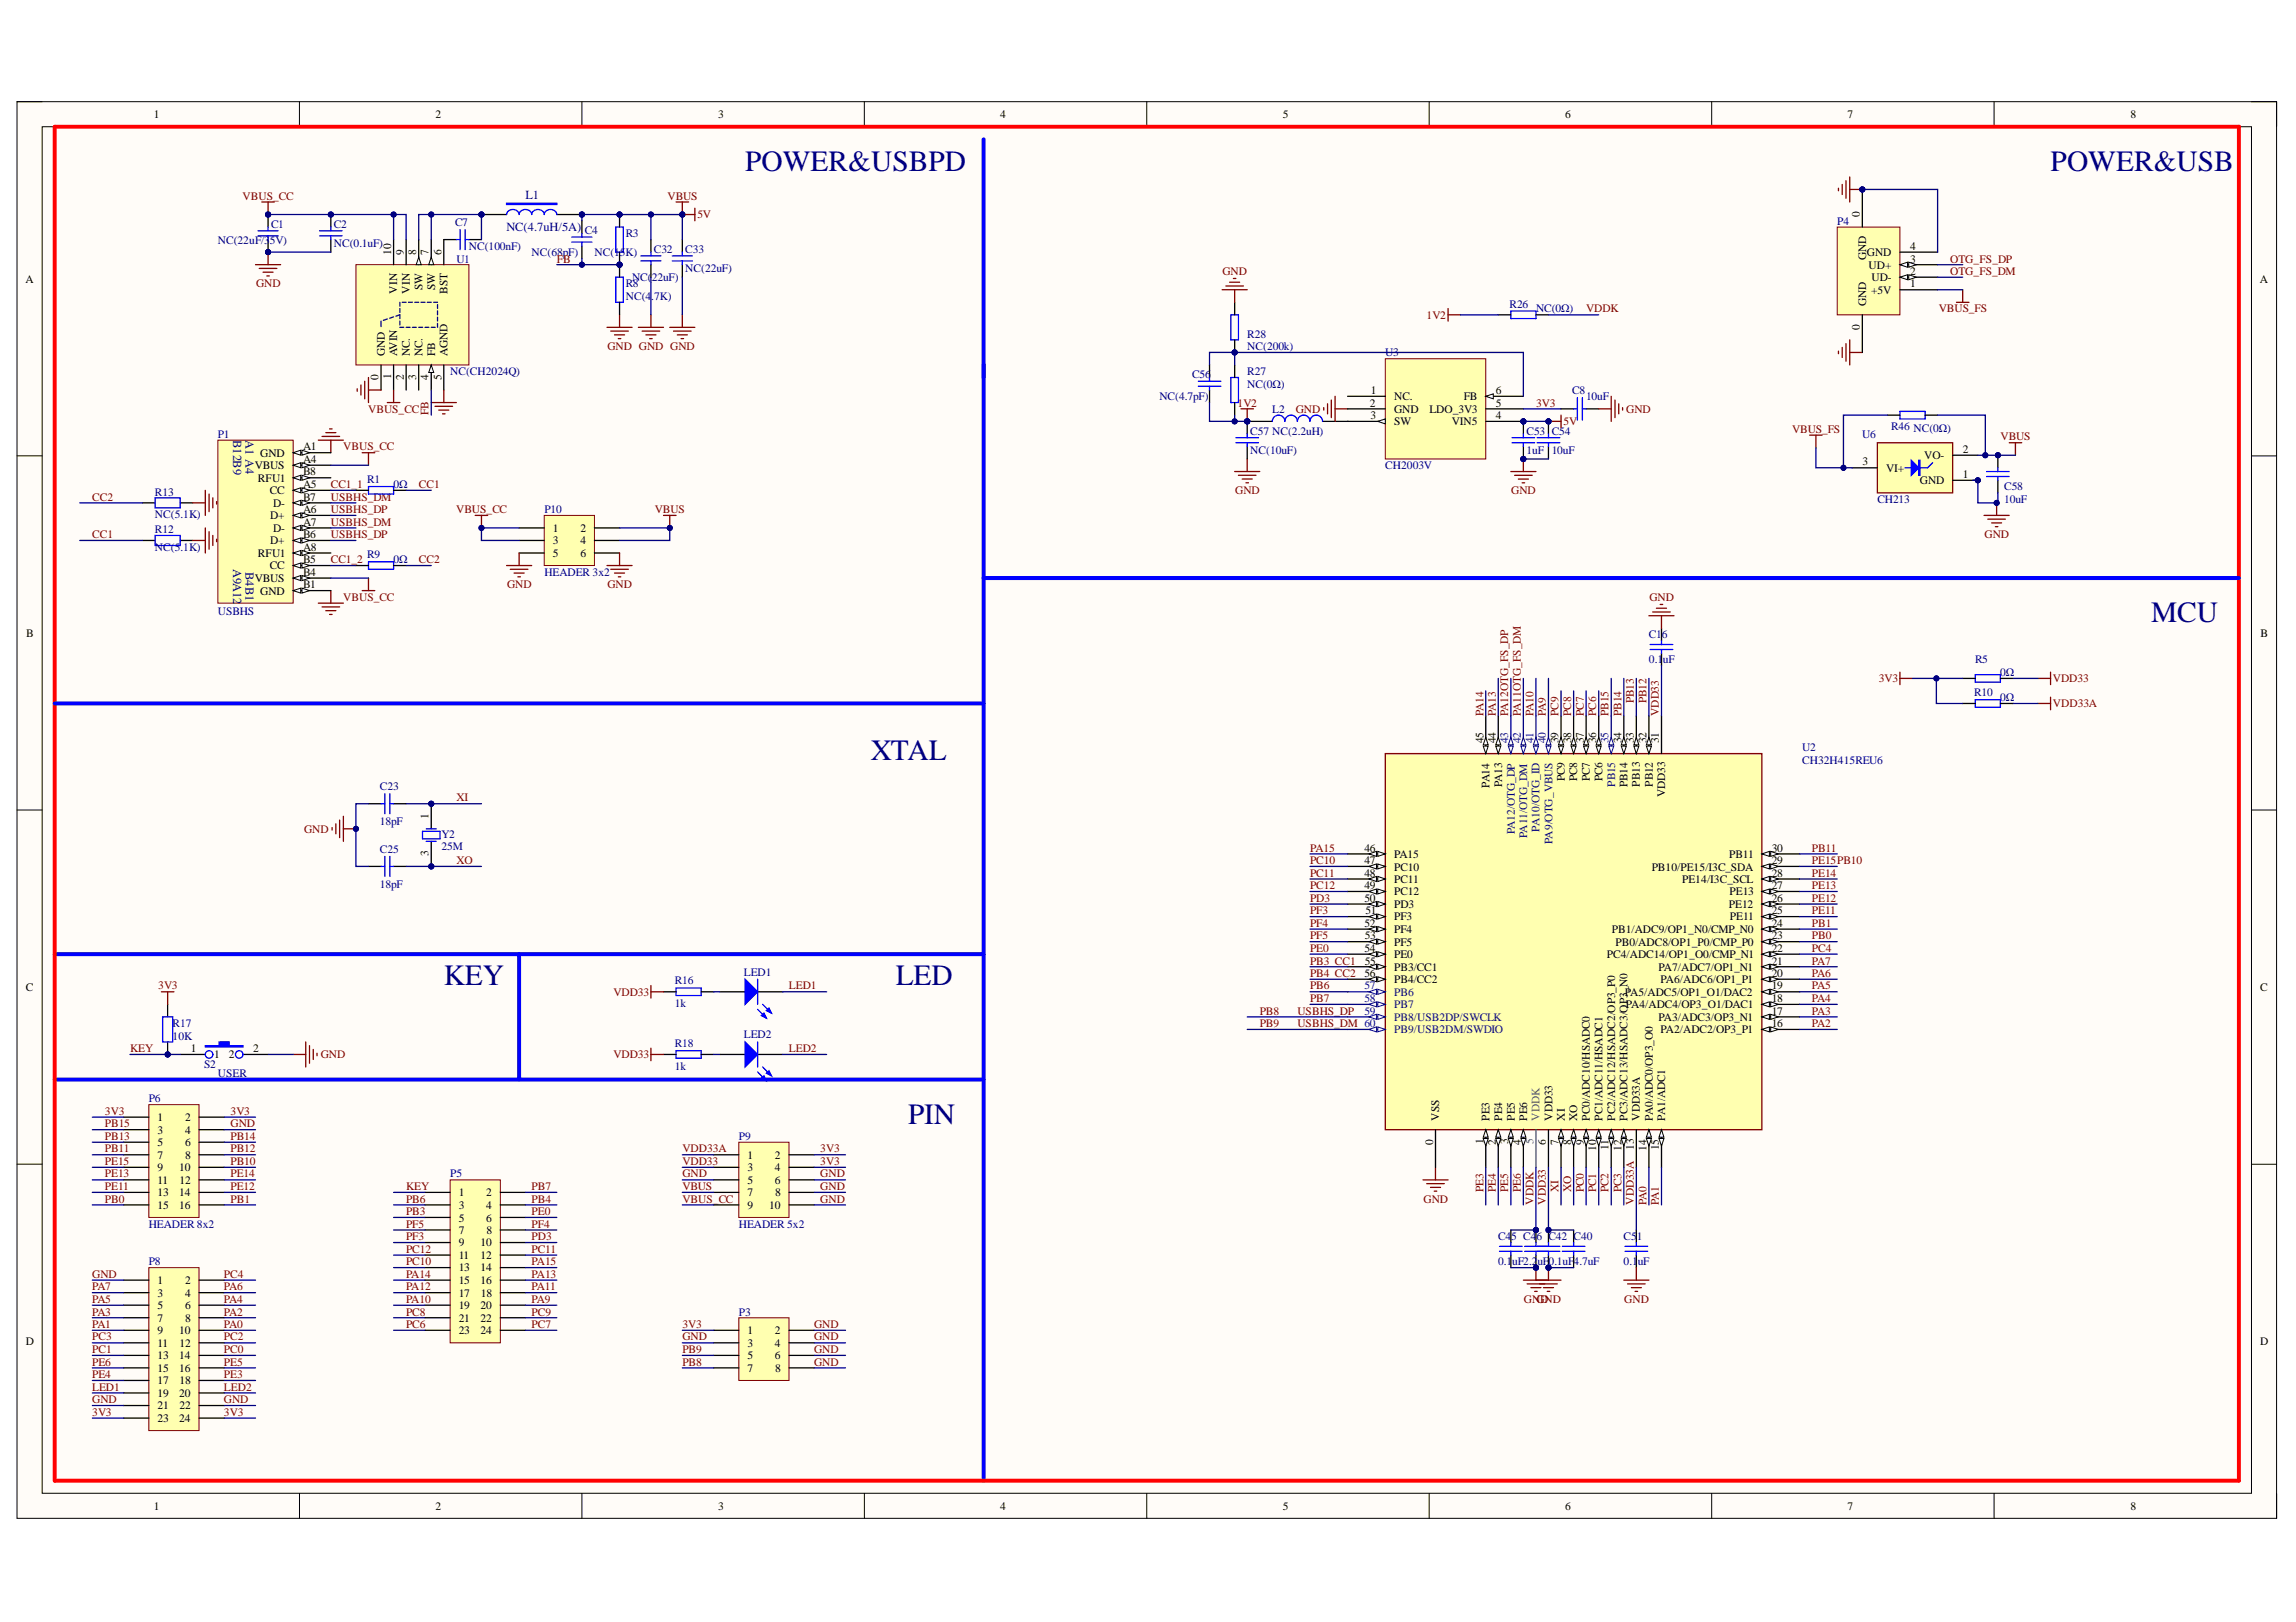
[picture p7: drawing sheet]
<svg xmlns="http://www.w3.org/2000/svg" width="297mm" height="210mm" viewBox="0 0 297 210" stroke-linecap="round" stroke-linejoin="round" font-family="sans-serif">
<defs><g id="words">
<g font-size="3.8" fill="#000080">
<text x="96.4" y="22.1">POWER&amp;USBPD</text>
<text x="265.3" y="22.1">POWER&amp;USB</text>
<text x="278.3" y="80.5">MCU</text>
<text x="112.6" y="98.3">XTAL</text>
<text x="57.4" y="127.5">KEY</text>
<text x="115.9" y="127.5">LED</text>
<text x="117.5" y="145.4">PIN</text>
</g>
<g font-size="1.6" fill="#000080">
<text x="65.5" y="29.9">NC(4.7uH/5A)</text>
<text x="68" y="25.8">L1</text>
<text x="30.2" y="57" transform="rotate(90 30.2 57)">B12B9</text>
<text x="31.8" y="57" transform="rotate(90 31.8 57)">A1 A4</text>
<text x="30.2" y="73.7" transform="rotate(90 30.2 73.7)">A9A12</text>
<text x="31.8" y="74" transform="rotate(90 31.8 74)">B4B1</text>
</g>
<g font-size="1.5">
<text x="19.9" y="15.3">1</text>
<text x="56.3" y="15.3">2</text>
<text x="92.9" y="15.3">3</text>
<text x="129.4" y="15.3">4</text>
<text x="166" y="15.3">5</text>
<text x="202.5" y="15.3">6</text>
<text x="239" y="15.3">7</text>
<text x="275.6" y="15.3">8</text>
<text x="240.6" y="28.1" transform="rotate(-90 240.6 28.1)">0</text>
<text x="50.6" y="33" transform="rotate(-90 50.6 33)">10</text>
<text x="52.2" y="33" transform="rotate(-90 52.2 33)">9</text>
<text x="53.8" y="33" transform="rotate(-90 53.8 33)">8</text>
<text x="55.5" y="33" transform="rotate(-90 55.5 33)">7</text>
<text x="57.1" y="33" transform="rotate(-90 57.1 33)">6</text>
<text x="241.4" y="33.6" transform="rotate(-90 241.4 33.6)">GND</text>
<text x="241.5" y="33.1">GND</text>
<text x="241.7" y="34.8">UD+</text>
<text x="247.1" y="32.3">4</text>
<text x="247.1" y="34">3</text>
<text x="247.1" y="35.6">2</text>
<text x="3.3" y="36.6">A</text>
<text x="51.4" y="38" transform="rotate(-90 51.4 38)">VIN</text>
<text x="53" y="38" transform="rotate(-90 53 38)">VIN</text>
<text x="54.6" y="37.6" transform="rotate(-90 54.6 37.6)">SW</text>
<text x="56.3" y="37.6" transform="rotate(-90 56.3 37.6)">SW</text>
<text x="57.9" y="38" transform="rotate(-90 57.9 38)">BST</text>
<text x="241.4" y="39.6" transform="rotate(-90 241.4 39.6)">GND</text>
<text x="242.1" y="38">+5V</text>
<text x="242.1" y="36.4">UD-</text>
<text x="247.1" y="37.2">1</text>
<text x="292.4" y="36.6">A</text>
<text x="49.8" y="46.1" transform="rotate(-90 49.8 46.1)">GND</text>
<text x="51.4" y="46.1" transform="rotate(-90 51.4 46.1)">AVIN</text>
<text x="53" y="46.1" transform="rotate(-90 53 46.1)">NC.</text>
<text x="54.6" y="46.1" transform="rotate(-90 54.6 46.1)">NC.</text>
<text x="56.3" y="46.1" transform="rotate(-90 56.3 46.1)">FB</text>
<text x="57.9" y="46.1" transform="rotate(-90 57.9 46.1)">AGND</text>
<text x="240.6" y="42.7" transform="rotate(-90 240.6 42.7)">0</text>
<text x="49" y="49.2" transform="rotate(-90 49 49.2)">0</text>
<text x="50.6" y="49.1" transform="rotate(-90 50.6 49.1)">1</text>
<text x="52.2" y="49.2" transform="rotate(-90 52.2 49.2)">2</text>
<text x="53.8" y="49.1" transform="rotate(-90 53.8 49.1)">3</text>
<text x="55.5" y="49.2" transform="rotate(-90 55.5 49.2)">4</text>
<text x="57.1" y="49.1" transform="rotate(-90 57.1 49.1)">5</text>
<text x="177.2" y="52.6">2</text>
<text x="177.4" y="51">1</text>
<text x="180.4" y="51.8">NC.</text>
<text x="180.4" y="53.4">GND</text>
<text x="184.9" y="53.4">LDO_3V3</text>
<text x="189.4" y="51.8">FB</text>
<text x="193.5" y="52.6">5</text>
<text x="193.5" y="51">6</text>
<text x="33.7" y="59.1">GND</text>
<text x="39.2" y="58.3">A1</text>
<text x="39.2" y="59.9">A4</text>
<text x="177.3" y="54.2">3</text>
<text x="180.4" y="55.1">SW</text>
<text x="187.8" y="55.1">VIN5</text>
<text x="193.5" y="54.2">4</text>
<text x="248.9" y="59.4">VO-</text>
<text x="253.9" y="58.6">2</text>
<text x="33" y="60.7">VBUS</text>
<text x="33.4" y="62.3">RFU1</text>
<text x="34.9" y="64">CC</text>
<text x="35.3" y="65.6">D-</text>
<text x="39.2" y="64.8">B7</text>
<text x="39.2" y="61.5">B8</text>
<text x="39.2" y="63.2">A5</text>
<text x="241" y="60.2">3</text>
<text x="244" y="61.1">VI+</text>
<text x="248.4" y="62.7">GND</text>
<text x="253.9" y="61.9">1</text>
<text x="34.9" y="70.4">D+</text>
<text x="34.9" y="67.2">D+</text>
<text x="35.3" y="68.8">D-</text>
<text x="39.2" y="69.6">B6</text>
<text x="39.2" y="66.4">A6</text>
<text x="39.2" y="68">A7</text>
<text x="39.2" y="71.3">A8</text>
<text x="71.5" y="68.8">1</text>
<text x="71.5" y="70.4">3</text>
<text x="75.1" y="68.8">2</text>
<text x="75.1" y="70.4">4</text>
<text x="33" y="75.3">VBUS</text>
<text x="33.4" y="72.1">RFU1</text>
<text x="33.7" y="76.9">GND</text>
<text x="34.9" y="73.7">CC</text>
<text x="39.2" y="76.1">B1</text>
<text x="39.2" y="74.5">B4</text>
<text x="39.2" y="72.9">B5</text>
<text x="71.5" y="72.1">5</text>
<text x="75.1" y="72.1">6</text>
<text x="3.4" y="82.4">B</text>
<text x="292.5" y="82.4">B</text>
<text x="191.9" y="96.2" transform="rotate(-90 191.9 96.2)">45</text>
<text x="192.7" y="102" transform="rotate(-90 192.7 102)">PA14</text>
<text x="193.5" y="96.2" transform="rotate(-90 193.5 96.2)">44</text>
<text x="194.3" y="101.9" transform="rotate(-90 194.3 101.9)">PA13</text>
<text x="201.6" y="96.2" transform="rotate(-90 201.6 96.2)">39</text>
<text x="202.4" y="101.1" transform="rotate(-90 202.4 101.1)">PC9</text>
<text x="203.2" y="96.2" transform="rotate(-90 203.2 96.2)">38</text>
<text x="204" y="101.1" transform="rotate(-90 204 101.1)">PC8</text>
<text x="204.9" y="96.2" transform="rotate(-90 204.9 96.2)">37</text>
<text x="205.7" y="101.1" transform="rotate(-90 205.7 101.1)">PC7</text>
<text x="206.5" y="96.2" transform="rotate(-90 206.5 96.2)">36</text>
<text x="207.3" y="101.1" transform="rotate(-90 207.3 101.1)">PC6</text>
<text x="209.8" y="96.2" transform="rotate(-90 209.8 96.2)">34</text>
<text x="210.6" y="101.9" transform="rotate(-90 210.6 101.9)">PB14</text>
<text x="211.4" y="96.2" transform="rotate(-90 211.4 96.2)">33</text>
<text x="212.2" y="101.8" transform="rotate(-90 212.2 101.8)">PB13</text>
<text x="213" y="96.2" transform="rotate(-90 213 96.2)">32</text>
<text x="213.8" y="101.8" transform="rotate(-90 213.8 101.8)">PB12</text>
<text x="214.6" y="96.2" transform="rotate(-90 214.6 96.2)">31</text>
<text x="55.5" y="106" transform="rotate(-90 55.5 106)">1</text>
<text x="215.4" y="103.2" transform="rotate(-90 215.4 103.2)">VDD33</text>
<text x="55.5" y="110.8" transform="rotate(-90 55.5 110.8)">3</text>
<text x="176.5" y="110.2">46</text>
<text x="176.5" y="111.8">47</text>
<text x="176.5" y="113.5">48</text>
<text x="180.4" y="111">PA15</text>
<text x="180.4" y="112.7">PC10</text>
<text x="213.7" y="112.7">PB10/PE15/I3C_SDA</text>
<text x="223.7" y="111">PB11</text>
<text x="229.2" y="113.5">28</text>
<text x="229.2" y="111.8">29</text>
<text x="229.2" y="110.2">30</text>
<text x="176.5" y="116.7">50</text>
<text x="176.5" y="119.9">52</text>
<text x="176.5" y="115.1">49</text>
<text x="176.6" y="118.3">51</text>
<text x="180.4" y="117.5">PD3</text>
<text x="180.4" y="119.1">PF3</text>
<text x="180.4" y="115.9">PC12</text>
<text x="180.4" y="114.3">PC11</text>
<text x="217.6" y="114.3">PE14/I3C_SCL</text>
<text x="223.7" y="117.5">PE12</text>
<text x="223.8" y="115.9">PE13</text>
<text x="223.8" y="119.1">PE11</text>
<text x="229.2" y="119.9">24</text>
<text x="229.2" y="115.1">27</text>
<text x="229.2" y="116.7">26</text>
<text x="229.2" y="118.3">25</text>
<text x="176.5" y="123.2">54</text>
<text x="176.6" y="121.6">53</text>
<text x="176.6" y="124.8">55</text>
<text x="180.4" y="124">PE0</text>
<text x="180.4" y="122.4">PF5</text>
<text x="180.4" y="120.8">PF4</text>
<text x="180.4" y="125.6">PB3/CC1</text>
<text x="207.9" y="124">PC4/ADC14/OP1_O0/CMP_N1</text>
<text x="208.5" y="120.8">PB1/ADC9/OP1_N0/CMP_N0</text>
<text x="209" y="122.4">PB0/ADC8/OP1_P0/CMP_P0</text>
<text x="214.6" y="125.6">PA7/ADC7/OP1_N1</text>
<text x="229.2" y="124.8">21</text>
<text x="229.2" y="121.6">23</text>
<text x="229.2" y="123.2">22</text>
<text x="3.3" y="128.2">C</text>
<text x="176.5" y="126.4">56</text>
<text x="180.4" y="127.2">PB4/CC2</text>
<text x="210.2" y="128.9">PA5/ADC5/OP1_O1/DAC2</text>
<text x="210.4" y="130.5">PA4/ADC4/OP3_O1/DAC1</text>
<text x="214.8" y="127.2">PA6/ADC6/OP1_P1</text>
<text x="229.2" y="128">19</text>
<text x="229.2" y="129.7">18</text>
<text x="229.2" y="126.4">20</text>
<text x="229.2" y="131.3">17</text>
<text x="292.4" y="128.2">C</text>
<text x="24.7" y="136.1">1</text>
<text x="27.7" y="136.9">1</text>
<text x="29.6" y="136.9">2</text>
<text x="32.7" y="136.1">2</text>
<text x="214.6" y="132.1">PA3/ADC3/OP3_N1</text>
<text x="214.8" y="133.7">PA2/ADC2/OP3_P1</text>
<text x="229.2" y="132.9">16</text>
<text x="20.4" y="145.1">1</text>
<text x="20.4" y="146.7">3</text>
<text x="20.4" y="148.3">5</text>
<text x="20.4" y="150">7</text>
<text x="23.9" y="145.1">2</text>
<text x="23.9" y="146.7">4</text>
<text x="23.9" y="148.3">6</text>
<text x="23.9" y="150">8</text>
<text x="96.7" y="150">1</text>
<text x="100.2" y="150">2</text>
<text x="185.4" y="148.2" transform="rotate(-90 185.4 148.2)">0</text>
<text x="186.2" y="145.1" transform="rotate(-90 186.2 145.1)">VSS</text>
<text x="191.9" y="148.1" transform="rotate(-90 191.9 148.1)">1</text>
<text x="192.7" y="145.1" transform="rotate(-90 192.7 145.1)">PE3</text>
<text x="193.5" y="148.1" transform="rotate(-90 193.5 148.1)">2</text>
<text x="194.3" y="145.1" transform="rotate(-90 194.3 145.1)">PE4</text>
<text x="195.1" y="148.1" transform="rotate(-90 195.1 148.1)">3</text>
<text x="196" y="145.1" transform="rotate(-90 196 145.1)">PE5</text>
<text x="196.8" y="148.2" transform="rotate(-90 196.8 148.2)">4</text>
<text x="197.6" y="145.1" transform="rotate(-90 197.6 145.1)">PE6</text>
<text x="200" y="148.1" transform="rotate(-90 200 148.1)">6</text>
<text x="200.8" y="145.1" transform="rotate(-90 200.8 145.1)">VDD33</text>
<text x="201.6" y="148.1" transform="rotate(-90 201.6 148.1)">7</text>
<text x="202.4" y="145.1" transform="rotate(-90 202.4 145.1)">XI</text>
<text x="203.2" y="148.1" transform="rotate(-90 203.2 148.1)">8</text>
<text x="204" y="145.1" transform="rotate(-90 204 145.1)">XO</text>
<text x="204.9" y="148.1" transform="rotate(-90 204.9 148.1)">9</text>
<text x="205.7" y="145.1" transform="rotate(-90 205.7 145.1)">PC0/ADC10/HSADC0</text>
<text x="206.5" y="148.9" transform="rotate(-90 206.5 148.9)">10</text>
<text x="207.3" y="145.1" transform="rotate(-90 207.3 145.1)">PC1/ADC11/HSADC1</text>
<text x="208.1" y="148.8" transform="rotate(-90 208.1 148.8)">11</text>
<text x="209" y="145.1" transform="rotate(-90 209 145.1)">PC2/ADC12/HSADC2/OP3_P0</text>
<text x="209.8" y="148.9" transform="rotate(-90 209.8 148.9)">12</text>
<text x="210.6" y="145.1" transform="rotate(-90 210.6 145.1)">PC3/ADC13/HSADC3/OP3_N0</text>
<text x="211.4" y="148.8" transform="rotate(-90 211.4 148.8)">13</text>
<text x="212.2" y="145.1" transform="rotate(-90 212.2 145.1)">VDD33A</text>
<text x="213" y="148.9" transform="rotate(-90 213 148.9)">14</text>
<text x="213.8" y="145.1" transform="rotate(-90 213.8 145.1)">PA0/ADC0/OP3_O0</text>
<text x="214.6" y="148.9" transform="rotate(-90 214.6 148.9)">15</text>
<text x="215.4" y="145.1" transform="rotate(-90 215.4 145.1)">PA1/ADC1</text>
<text x="20.4" y="151.6">9</text>
<text x="20.4" y="153.2">11</text>
<text x="20.4" y="154.8">13</text>
<text x="23.2" y="151.6">10</text>
<text x="23.2" y="154.8">14</text>
<text x="23.2" y="153.2">12</text>
<text x="59.3" y="154.8">1</text>
<text x="62.9" y="154.8">2</text>
<text x="96.7" y="151.6">3</text>
<text x="96.7" y="153.2">5</text>
<text x="96.7" y="154.8">7</text>
<text x="100.2" y="151.6">4</text>
<text x="100.2" y="153.2">6</text>
<text x="100.3" y="154.8">8</text>
<text x="20.4" y="156.4">15</text>
<text x="23.2" y="156.4">16</text>
<text x="59.3" y="156.4">3</text>
<text x="59.3" y="158.1">5</text>
<text x="59.3" y="159.7">7</text>
<text x="59.3" y="161.3">9</text>
<text x="62.2" y="161.3">10</text>
<text x="62.9" y="156.4">4</text>
<text x="62.9" y="158.1">6</text>
<text x="62.9" y="159.7">8</text>
<text x="96.7" y="156.4">9</text>
<text x="99.5" y="156.4">10</text>
<text x="20.4" y="166.2">1</text>
<text x="20.4" y="167.8">3</text>
<text x="23.9" y="166.2">2</text>
<text x="23.9" y="167.8">4</text>
<text x="59.3" y="162.9">11</text>
<text x="59.3" y="164.5">13</text>
<text x="59.3" y="166.2">15</text>
<text x="59.3" y="167.8">17</text>
<text x="62.2" y="162.9">12</text>
<text x="62.2" y="164.5">14</text>
<text x="62.2" y="166.2">16</text>
<text x="62.2" y="167.8">18</text>
<text x="20.4" y="169.4">5</text>
<text x="20.4" y="171">7</text>
<text x="20.4" y="172.7">9</text>
<text x="23.2" y="172.7">10</text>
<text x="23.9" y="169.4">6</text>
<text x="23.9" y="171">8</text>
<text x="59.3" y="169.4">19</text>
<text x="59.3" y="171">21</text>
<text x="59.3" y="172.7">23</text>
<text x="62.2" y="169.4">20</text>
<text x="62.2" y="171">22</text>
<text x="62.2" y="172.7">24</text>
<text x="96.7" y="172.7">1</text>
<text x="100.2" y="172.7">2</text>
<text x="3.3" y="174.1">D</text>
<text x="20.4" y="174.3">11</text>
<text x="20.4" y="175.9">13</text>
<text x="20.4" y="177.5">15</text>
<text x="20.4" y="179.2">17</text>
<text x="23.2" y="175.9">14</text>
<text x="23.2" y="177.5">16</text>
<text x="23.2" y="174.3">12</text>
<text x="23.2" y="179.2">18</text>
<text x="96.7" y="174.3">3</text>
<text x="96.7" y="175.9">5</text>
<text x="96.7" y="177.5">7</text>
<text x="100.2" y="174.3">4</text>
<text x="100.2" y="175.9">6</text>
<text x="100.3" y="177.5">8</text>
<text x="292.4" y="174.1">D</text>
<text x="20.4" y="180.8">19</text>
<text x="20.4" y="182.4">21</text>
<text x="20.4" y="184">23</text>
<text x="23.2" y="180.8">20</text>
<text x="23.2" y="184">24</text>
<text x="23.2" y="182.4">22</text>
<text x="19.9" y="195.4">1</text>
<text x="56.3" y="195.4">2</text>
<text x="92.9" y="195.4">3</text>
<text x="129.4" y="195.4">4</text>
<text x="166" y="195.4">5</text>
<text x="202.5" y="195.4">6</text>
<text x="239" y="195.4">7</text>
<text x="275.6" y="195.4">8</text>
</g>
<g font-size="1.5" fill="#800000">
<text x="31.4" y="25.9">VBUS_CC</text>
<text x="86.4" y="25.9">VBUS</text>
<text x="90.2" y="28.3">5V</text>
<text x="72" y="34">FB</text>
<text x="158.2" y="35.6">GND</text>
<text x="252.3" y="35.6">OTG_FS_DM</text>
<text x="252.3" y="34">OTG_FS_DP</text>
<text x="33.1" y="37.2">GND</text>
<text x="184.5" y="41.2">1V2</text>
<text x="205.2" y="40.4">VDDK</text>
<text x="250.8" y="40.4">VBUS_FS</text>
<text x="78.6" y="45.3">GND GND GND</text>
<text x="47.6" y="53.4">VBUS_CC</text>
<text x="55.5" y="53.7" transform="rotate(-90 55.5 53.7)">FB</text>
<text x="160.1" y="52.6">1V2</text>
<text x="167.6" y="53.4">GND</text>
<text x="198.7" y="52.6">3V3</text>
<text x="210.4" y="53.4">GND</text>
<text x="44.4" y="58.3">VBUS_CC</text>
<text x="202.3" y="55.1">5V</text>
<text x="231.8" y="56">VBUS_FS</text>
<text x="258.8" y="57">VBUS</text>
<text x="11.9" y="64.8">CC2</text>
<text x="42.8" y="63.2">CC1_1</text>
<text x="42.8" y="64.8">USBHS_DM</text>
<text x="54.2" y="63.2">CC1</text>
<text x="159.8" y="64">GND</text>
<text x="195.5" y="64">GND</text>
<text x="11.9" y="69.6">CC1</text>
<text x="42.8" y="68">USBHS_DM</text>
<text x="42.8" y="66.4">USBHS_DP</text>
<text x="42.8" y="69.6">USBHS_DP</text>
<text x="59" y="66.4">VBUS_CC</text>
<text x="84.7" y="66.4">VBUS</text>
<text x="256.8" y="69.6">GND</text>
<text x="42.8" y="72.9">CC1_2</text>
<text x="44.4" y="77.7">VBUS_CC</text>
<text x="54.2" y="72.9">CC2</text>
<text x="65.6" y="76.1">GND</text>
<text x="78.6" y="76.1">GND</text>
<text x="213.4" y="77.7">GND</text>
<text x="243" y="88.3">3V3</text>
<text x="265.6" y="88.3">VDD33</text>
<text x="191.9" y="92.7" transform="rotate(-90 191.9 92.7)">PA14</text>
<text x="193.5" y="92.7" transform="rotate(-90 193.5 92.7)">PA13</text>
<text x="195.1" y="92.7" transform="rotate(-90 195.1 92.7)">PA12OTG_FS_DP</text>
<text x="196.8" y="92.7" transform="rotate(-90 196.8 92.7)">PA11OTG_FS_DM</text>
<text x="198.4" y="92.7" transform="rotate(-90 198.4 92.7)">PA10</text>
<text x="200" y="92.7" transform="rotate(-90 200 92.7)">PA9</text>
<text x="201.6" y="92.7" transform="rotate(-90 201.6 92.7)">PC9</text>
<text x="203.2" y="92.7" transform="rotate(-90 203.2 92.7)">PC8</text>
<text x="204.9" y="92.7" transform="rotate(-90 204.9 92.7)">PC7</text>
<text x="206.5" y="92.7" transform="rotate(-90 206.5 92.7)">PC6</text>
<text x="208.1" y="92.7" transform="rotate(-90 208.1 92.7)">PB15</text>
<text x="209.8" y="92.7" transform="rotate(-90 209.8 92.7)">PB14</text>
<text x="211.4" y="91" transform="rotate(-90 211.4 91)">PB13</text>
<text x="213" y="91" transform="rotate(-90 213 91)">PB12</text>
<text x="214.6" y="92.7" transform="rotate(-90 214.6 92.7)">VDD33</text>
<text x="265.6" y="91.5">VDD33A</text>
<text x="39.3" y="107.7">GND</text>
<text x="59" y="103.7">XI</text>
<text x="59" y="111.8">XO</text>
<text x="169.5" y="111.8">PC10</text>
<text x="169.5" y="110.2">PA15</text>
<text x="169.5" y="113.5">PC11</text>
<text x="234.4" y="110.2">PB11</text>
<text x="234.4" y="113.5">PE14</text>
<text x="234.4" y="111.8">PE15PB10</text>
<text x="169.5" y="115.1">PC12</text>
<text x="169.5" y="116.7">PD3</text>
<text x="169.5" y="118.3">PF3</text>
<text x="169.5" y="119.9">PF4</text>
<text x="234.4" y="119.9">PB1</text>
<text x="234.4" y="118.3">PE11</text>
<text x="234.4" y="116.7">PE12</text>
<text x="234.4" y="115.1">PE13</text>
<text x="169.5" y="123.2">PE0</text>
<text x="169.5" y="121.6">PF5</text>
<text x="169.5" y="124.8">PB3 CC1</text>
<text x="234.4" y="123.2">PC4</text>
<text x="234.4" y="124.8">PA7</text>
<text x="234.4" y="121.6">PB0</text>
<text x="20.5" y="128">3V3</text>
<text x="79.4" y="128.9">VDD33</text>
<text x="102.1" y="128">LED1</text>
<text x="163" y="131.3">PB8</text>
<text x="167.8" y="131.3">USBHS_DP</text>
<text x="169.5" y="126.4">PB4 CC2</text>
<text x="169.5" y="128">PB6</text>
<text x="169.5" y="129.7">PB7</text>
<text x="234.4" y="131.3">PA3</text>
<text x="234.4" y="129.7">PA4</text>
<text x="234.4" y="128">PA5</text>
<text x="234.4" y="126.4">PA6</text>
<text x="16.8" y="136.1">KEY</text>
<text x="41.5" y="136.9">GND</text>
<text x="79.4" y="136.9">VDD33</text>
<text x="102.1" y="136.1">LED2</text>
<text x="163" y="132.9">PB9</text>
<text x="167.8" y="132.9">USBHS_DM 60</text>
<text x="234.4" y="132.9">PA2</text>
<text x="13.6" y="149.1">PB11</text>
<text x="13.6" y="147.5">PB13</text>
<text x="13.6" y="145.9">PB15</text>
<text x="13.6" y="144.3">3V3</text>
<text x="29.8" y="149.1">PB12</text>
<text x="29.8" y="147.5">PB14</text>
<text x="29.8" y="145.9">GND</text>
<text x="29.8" y="144.3">3V3</text>
<text x="88.3" y="149.1">VDD33A</text>
<text x="106.1" y="149.1">3V3</text>
<text x="13.6" y="155.6">PB0</text>
<text x="13.6" y="154">PE11</text>
<text x="13.6" y="152.4">PE13</text>
<text x="13.6" y="150.8">PE15</text>
<text x="29.8" y="155.6">PB1</text>
<text x="29.8" y="150.8">PB10</text>
<text x="29.8" y="154">PE12</text>
<text x="29.8" y="152.4">PE14</text>
<text x="52.5" y="155.6">PB6</text>
<text x="52.5" y="154">KEY</text>
<text x="68.8" y="155.6">PB4</text>
<text x="68.8" y="154">PB7</text>
<text x="88.3" y="155.6">VBUS_CC</text>
<text x="88.3" y="154">VBUS</text>
<text x="88.3" y="150.8">VDD33</text>
<text x="88.3" y="152.4">GND</text>
<text x="106.1" y="150.8">3V3</text>
<text x="106.1" y="152.4">GND</text>
<text x="106.1" y="154">GND</text>
<text x="106.1" y="155.6">GND</text>
<text x="184.2" y="155.6">GND</text>
<text x="191.9" y="154.3" transform="rotate(-90 191.9 154.3)">PE3</text>
<text x="193.5" y="154.3" transform="rotate(-90 193.5 154.3)">PE4</text>
<text x="195.1" y="154.3" transform="rotate(-90 195.1 154.3)">PE5</text>
<text x="196.8" y="154.3" transform="rotate(-90 196.8 154.3)">PE6</text>
<text x="198.4" y="155.9" transform="rotate(-90 198.4 155.9)">VDDK</text>
<text x="200" y="155.9" transform="rotate(-90 200 155.9)">VDD33</text>
<text x="201.6" y="154.3" transform="rotate(-90 201.6 154.3)">XI</text>
<text x="203.2" y="154.3" transform="rotate(-90 203.2 154.3)">XO</text>
<text x="204.9" y="154.3" transform="rotate(-90 204.9 154.3)">PC0</text>
<text x="206.5" y="154.3" transform="rotate(-90 206.5 154.3)">PC1</text>
<text x="208.1" y="154.3" transform="rotate(-90 208.1 154.3)">PC2</text>
<text x="209.8" y="154.3" transform="rotate(-90 209.8 154.3)">PC3</text>
<text x="211.4" y="155.9" transform="rotate(-90 211.4 155.9)">VDD33A</text>
<text x="213" y="155.9" transform="rotate(-90 213 155.9)">PA0</text>
<text x="214.6" y="155.9" transform="rotate(-90 214.6 155.9)">PA1</text>
<text x="52.5" y="160.5">PF3</text>
<text x="52.5" y="158.9">PF5</text>
<text x="52.5" y="157.2">PB3</text>
<text x="68.8" y="160.5">PD3</text>
<text x="68.8" y="158.9">PF4</text>
<text x="68.8" y="157.2">PE0</text>
<text x="11.9" y="167">PA7</text>
<text x="11.9" y="165.3">GND</text>
<text x="29" y="165.3">PC4</text>
<text x="29" y="167">PA6</text>
<text x="52.5" y="163.7">PC10</text>
<text x="52.5" y="162.1">PC12</text>
<text x="52.5" y="165.3">PA14</text>
<text x="52.5" y="167">PA12</text>
<text x="68.8" y="162.1">PC11</text>
<text x="68.8" y="163.7">PA15</text>
<text x="68.8" y="167">PA11</text>
<text x="68.8" y="165.3">PA13</text>
<text x="11.9" y="173.5">PC3</text>
<text x="11.9" y="171.9">PA1</text>
<text x="11.9" y="170.2">PA3</text>
<text x="11.9" y="168.6">PA5</text>
<text x="29" y="173.5">PC2</text>
<text x="29" y="171.9">PA0</text>
<text x="29" y="170.2">PA2</text>
<text x="29" y="168.6">PA4</text>
<text x="52.5" y="171.9">PC6</text>
<text x="52.5" y="170.2">PC8</text>
<text x="52.5" y="168.6">PA10</text>
<text x="68.8" y="171.9">PC7</text>
<text x="68.8" y="170.2">PC9</text>
<text x="68.8" y="168.6">PA9</text>
<text x="88.3" y="171.9">3V3</text>
<text x="88.3" y="173.5">GND</text>
<text x="105.3" y="171.9">GND</text>
<text x="105.3" y="173.5">GND</text>
<text x="197.2" y="168.6">GND</text>
<text x="198.8" y="168.6">GND</text>
<text x="210.1" y="168.6">GND</text>
<text x="11.9" y="180">LED1</text>
<text x="11.9" y="178.4">PE4</text>
<text x="11.9" y="176.7">PE6</text>
<text x="11.9" y="175.1">PC1</text>
<text x="29" y="178.4">PE3</text>
<text x="29" y="176.7">PE5</text>
<text x="29" y="175.1">PC0</text>
<text x="29" y="180">LED2</text>
<text x="88.3" y="176.7">PB8</text>
<text x="88.3" y="175.1">PB9</text>
<text x="105.3" y="175.1">GND</text>
<text x="105.3" y="176.7">GND</text>
<text x="11.9" y="181.6">GND</text>
<text x="11.9" y="183.2">3V3</text>
<text x="29" y="181.6">GND</text>
<text x="29" y="183.2">3V3</text>
</g>
<g font-size="1.5" fill="#000080">
<text x="35.1" y="29.5">C1</text>
<text x="43.2" y="29.5">C2</text>
<text x="58.9" y="29.2">C7</text>
<text x="237.7" y="29.1">P4</text>
<text x="28.2" y="31.5">NC(22uF/35V)</text>
<text x="43.2" y="31.9">NC(0.1uF)</text>
<text x="59" y="34">U1</text>
<text x="60.7" y="32.3">NC(100nF)</text>
<text x="68.8" y="33.1">NC(68pF)</text>
<text x="75.7" y="30.3">C4</text>
<text x="76.9" y="33.1">NC(15K)</text>
<text x="81" y="30.7">R3</text>
<text x="84.6" y="32.7">C32</text>
<text x="88.7" y="32.7">C33</text>
<text x="88.7" y="35.2">NC(22uF)</text>
<text x="81" y="37.2">R8</text>
<text x="81" y="38.8">NC(4</text>
<text x="81.8" y="36.4">NC(22uF)</text>
<text x="84.3" y="38.8">.7K)</text>
<text x="195.3" y="39.8">R26</text>
<text x="198.7" y="40.4">NC(0Ω)</text>
<text x="161.4" y="43.7">R28</text>
<text x="161.4" y="45.3">NC(200k)</text>
<text x="179.2" y="46.1">U3</text>
<text x="58.2" y="48.5">NC(CH2024Q)</text>
<text x="150" y="51.8">NC(4.7pF)</text>
<text x="154.2" y="48.9">C56</text>
<text x="161.4" y="48.5">R27</text>
<text x="161.4" y="50.2">NC(0Ω)</text>
<text x="164.6" y="53.4">L2</text>
<text x="203.4" y="51">C8</text>
<text x="205.2" y="51.8">10uF</text>
<text x="28.2" y="56.7">P1</text>
<text x="161.8" y="56.2">C57 NC(2.2uH)</text>
<text x="161.8" y="58.7">NC(10uF)</text>
<text x="197.5" y="56.2">C53 C54</text>
<text x="197.5" y="58.7">1uF 10uF</text>
<text x="240.9" y="56.7">U6</text>
<text x="244.7" y="55.7">R46 NC(0Ω)</text>
<text x="20" y="64.1">R13</text>
<text x="47.5" y="62.5">R1</text>
<text x="50.9" y="63.2">0Ω</text>
<text x="179.2" y="60.7">CH2003V</text>
<text x="242.9" y="65.1">CH213</text>
<text x="259.3" y="63.5">C58</text>
<text x="259.3" y="65.1">10uF</text>
<text x="20" y="67.1">NC(5.1K)</text>
<text x="20" y="69">R12</text>
<text x="20" y="71.3">NC(5.1K)</text>
<text x="70.4" y="66.4">P10</text>
<text x="47.5" y="72.3">R9</text>
<text x="50.9" y="72.9">0Ω</text>
<text x="70.4" y="74.5">HEADER 3x2</text>
<text x="28.2" y="79.6">USBHS</text>
<text x="213.3" y="82.6">C16</text>
<text x="213.3" y="85.9">0.1uF</text>
<text x="255.5" y="85.9">R5</text>
<text x="258.8" y="87.5">0Ω</text>
<text x="255.4" y="90.1">R10</text>
<text x="258.8" y="90.7">0Ω</text>
<text x="233.2" y="97.2">U2</text>
<text x="233.2" y="98.8">CH32H415REU6</text>
<text x="49.2" y="102.3">C23</text>
<text x="49.2" y="106.8">18pF</text>
<text x="49.2" y="110.4">C25</text>
<text x="57.1" y="108.4">Y2</text>
<text x="57.1" y="110">25M</text>
<text x="49.2" y="114.9">18pF</text>
<text x="87.3" y="127.4">R16</text>
<text x="87.3" y="130.3">1k</text>
<text x="96.2" y="126.3">LED1</text>
<text x="22.3" y="132.9">R17</text>
<text x="22.3" y="134.5">10K</text>
<text x="87.3" y="135.5">R18</text>
<text x="96.2" y="134.4">LED2</text>
<text x="19.2" y="142.7">P6</text>
<text x="26.4" y="138.3">S2</text>
<text x="28.2" y="139.4">USER</text>
<text x="87.3" y="138.4">1k</text>
<text x="95.6" y="147.5">P9</text>
<text x="58.2" y="152.4">P5</text>
<text x="19.2" y="158.9">HEADER 8x2</text>
<text x="95.6" y="158.9">HEADER 5x2</text>
<text x="193.8" y="160.5">C45 C46 C42 C40</text>
<text x="210.1" y="160.5">C51</text>
<text x="19.2" y="163.7">P8</text>
<text x="193.8" y="163.7">0.1uF2.2uF0.1uF4.7uF</text>
<text x="210.1" y="163.7">0.1uF</text>
<text x="95.6" y="170.2">P3</text>
</g>
<g font-size="1.5" fill="#11037f">
<text x="195.1" y="96.2" transform="rotate(-90 195.1 96.2)">43</text>
<text x="196.8" y="96.2" transform="rotate(-90 196.8 96.2)">42</text>
<text x="198.4" y="96.2" transform="rotate(-90 198.4 96.2)">41</text>
<text x="200" y="96.2" transform="rotate(-90 200 96.2)">40</text>
<text x="208.1" y="96.2" transform="rotate(-90 208.1 96.2)">35</text>
<text x="209" y="101.8" transform="rotate(-90 209 101.8)">PB15</text>
<text x="196" y="108" transform="rotate(-90 196 108)">PA12/OTG_DP</text>
<text x="199.2" y="107.6" transform="rotate(-90 199.2 107.6)">PA10/OTG_ID</text>
<text x="197.6" y="108.5" transform="rotate(-90 197.6 108.5)">PA11/OTG_DM</text>
<text x="200.8" y="109.2" transform="rotate(-90 200.8 109.2)">PA9/OTG_VBUS</text>
<text x="176.5" y="131.3">59</text>
<text x="176.5" y="129.7">58</text>
<text x="176.5" y="128">57</text>
<text x="180.4" y="130.5">PB7</text>
<text x="180.4" y="128.9">PB6</text>
<text x="180.4" y="132.1">PB8/USB2DP/SWCLK</text>
<text x="180.4" y="133.7">PB9/USB2DM/SWDIO</text>
</g>
<g font-size="1.5" fill="#00a36e">
<text x="198.4" y="148.1" transform="rotate(-90 198.4 148.1)">5</text>
<text x="199.2" y="145.1" transform="rotate(-90 199.2 145.1)">VDDK</text>
</g>
</g></defs>
<path d="M2.2 13.2h292.3v183.3h-292.3z" fill-rule="evenodd" fill="#fffcf8"/>
<path d="M2.2 13.2h292.3v183.3h-292.3z" fill="none" stroke="#000" stroke-width=".13"/>
<path d="M5.5 16.4h285.8v176.8h-285.8z" fill-rule="evenodd" fill="#fffcf8"/>
<g fill="none" stroke="#000" stroke-width=".13">
<path d="M2.2 13.2h3.2M5.5 16.4h285.8v176.8h-285.8zM38.7 13.2v3.2M75.3 13.2v3.2M111.8 13.2v3.2M148.4 13.2v3.2M184.9 13.2v3.2M221.4 13.2v3.2M258 13.2v3.2M291.3 13.2h3.2v3.2M2.2 59h3.2M291.3 59h3.2"/>
<path d="M2.2 104.8h3.3M291.3 104.8h3.2M2.2 150.7h3.3M291.3 150.7h3.2M38.7 193.2v3.3M75.3 193.2v3.3M111.8 193.2v3.3M148.4 193.2v3.3M184.9 193.2v3.3M221.4 193.2v3.3M258 193.2v3.3M294.5 193.2v3.3"/>
</g>
<circle cx="55.8" cy="104" r=".32" fill="#000080"/>
<circle cx="55.8" cy="104" r=".32" fill="none" stroke="#000080" stroke-width=".13"/>
<circle cx="55.8" cy="112.1" r=".32" fill="#000080"/>
<circle cx="55.8" cy="112.1" r=".32" fill="none" stroke="#000080" stroke-width=".13"/>
<path d="M55.8 104v3.3" fill="none" stroke="#000" stroke-width=".17"/>
<circle cx="55.8" cy="104" r=".32" fill="#000080"/>
<circle cx="55.8" cy="104" r=".32" fill="none" stroke="#000080" stroke-width=".13"/>
<path d="M55.8 108.9v3.2" fill="none" stroke="#000" stroke-width=".17"/>
<circle cx="55.8" cy="112.1" r=".32" fill="#000080"/>
<circle cx="55.8" cy="112.1" r=".32" fill="none" stroke="#000080" stroke-width=".13"/>
<path d="M49.3 104h.5M49.3 112.1h.5M49.8 102.7v2.6M49.8 110.8v2.6M50.4 102.7v2.6M50.4 110.8v2.6M50.4 104h.5M50.4 112.1h.5M54.7 107.6h2.2v1h-2.2zM55.1 108.9h1.3M55.1 107.3h1.3" fill="none" stroke="#00f" stroke-width=".17"/>
<path d="M47.7 104h1.6M47.7 112.1h1.6M50.9 104h1.6M50.9 112.1h1.6" fill="none" stroke="#000" stroke-width=".17"/>
<path d="M43 107.1v.3M43.5 106.6v1.3M43.9 106.1v2.3M44.4 105.6v3.3M44.4 107.3h1.6" fill="none" stroke="#800000" stroke-width=".17"/>
<circle cx="46" cy="107.3" r=".32" fill="#000080"/>
<circle cx="46" cy="107.3" r=".32" fill="none" stroke="#000080" stroke-width=".13"/>
<path d="M93.1 136.5h3.3M98 136.5h3.3" fill="none" stroke="#000" stroke-width=".17"/>
<path d="M96.4 134.8l1.6 1.7-1.6 1.6z" fill="#00f"/>
<path d="M96.4 134.8l1.6 1.7-1.6 1.6zM98 138.7l1.2 1.2M98.7 138.1l1.1 1.1" fill="none" stroke="#00f" stroke-width=".17"/>
<path d="M99.2 138.9l.3-.3 .3 .6z" fill="#00f"/>
<path d="M99.2 138.9l.3-.3 .3 .6z" fill="none" stroke="#00f" stroke-width=".17"/>
<path d="M98.5 139.5l.3-.3 .4 .7z" fill="#00f"/>
<path d="M98 134.8v3.3M98.5 139.5l.3-.3 .4 .7z" fill="none" stroke="#00f" stroke-width=".17"/>
<path d="M93.1 128.3h3.3M98 128.3h3.3" fill="none" stroke="#000" stroke-width=".17"/>
<path d="M96.4 126.7l1.6 1.6-1.6 1.7z" fill="#00f"/>
<path d="M96.4 126.7l1.6 1.6-1.6 1.7zM98 130.6l1.2 1.2M98.7 130l1.1 1.1" fill="none" stroke="#00f" stroke-width=".17"/>
<path d="M99.2 130.8l.3-.3 .3 .6z" fill="#00f"/>
<path d="M99.2 130.8l.3-.3 .3 .6z" fill="none" stroke="#00f" stroke-width=".17"/>
<path d="M98.5 131.4l.3-.3 .4 .7z" fill="#00f"/>
<path d="M98 126.7v3.3M98.5 131.4l.3-.3 .4 .7z" fill="none" stroke="#00f" stroke-width=".17"/>
<circle cx="21.7" cy="136.5" r=".32" fill="#000080"/>
<circle cx="21.7" cy="136.5" r=".32" fill="none" stroke="#000080" stroke-width=".13"/>
<path d="M21.7 134.8v1.7" fill="none" stroke="#000" stroke-width=".17"/>
<circle cx="21.7" cy="136.5" r=".32" fill="#000080"/>
<circle cx="21.7" cy="136.5" r=".32" fill="none" stroke="#000080" stroke-width=".13"/>
<path d="M253.9 87.8h1.6M253.9 91h1.6M258.8 87.8h1.6M258.8 91h1.6M21.7 130v1.6M85.8 128.3h1.7M85.8 136.5h1.7M90.7 128.3h1.6M90.7 136.5h1.6" fill="none" stroke="#000" stroke-width=".17"/>
<path d="M255.5 87.3h3.3v1h-3.3zM255.5 90.6h3.3v.9h-3.3zM21 131.6h1.3v3.2h-1.3zM87.5 127.9h3.2v.9h-3.2zM87.5 136h3.2v.9h-3.2z" fill="none" stroke="#00f" stroke-width=".17"/>
<g fill="none" stroke="#800000" stroke-width=".17">
<path d="M41.2 57h3.2M41.7 56.5h2.2M42.2 56h1.3M42.6 55.5h.4M42.8 57v1.6M41.2 78.1h3.2M41.7 78.5h2.2M42.2 79h1.3M42.6 79.5h.4M42.8 76.4v1.7M245.8 87v1.6M245.8 87.8h1.6"/>
<path d="M263.7 87.8h1.6M263.7 91h1.6M265.3 87v1.6M265.3 90.2v1.7M20.9 128.3h1.6M21.7 128.3v1.7M37.9 136.5h1.7M39.6 134.8v3.3M40 135.3v2.3M40.5 135.8v1.3M41 136.3v.3"/>
</g>
<path d="M127.3 47.2v144.4M7.1 123.5h120.2M7.1 139.7h120.2M67.2 123.5v16.2" fill="none" stroke="#00f" stroke-width=".51"/>
<path d="M7.1 16.4h282.6v175.2h-282.6z" fill="none" stroke="#f00" stroke-width=".51"/>
<path d="M28.2 57h9.7v21.1h-9.7z" fill-rule="evenodd" fill="#ffffb0"/>
<path d="M28.2 57h9.7v21.1h-9.7z" fill="none" stroke="#800000" stroke-width=".13"/>
<path d="M37.9 76.4h4.9" fill="none" stroke="#000" stroke-width=".17"/>
<path d="M37.9 76.4l1-.3v.7z" fill="#f8fcff"/>
<path d="M37.9 76.4l1-.3v.7z" fill="none" stroke="#000" stroke-width=".13"/>
<path d="M39.1 76.1l.9 .3-.9 .4z" fill="#f8fcff"/>
<path d="M39.1 76.1l.9 .3-.9 .4z" fill="none" stroke="#000" stroke-width=".13"/>
<path d="M37.9 74.8h4.9" fill="none" stroke="#000" stroke-width=".17"/>
<path d="M37.9 74.8l1-.3v.6z" fill="#f8fcff"/>
<path d="M37.9 74.8l1-.3v.6z" fill="none" stroke="#000" stroke-width=".13"/>
<path d="M39.1 74.5l.9 .3-.9 .3z" fill="#f8fcff"/>
<path d="M39.1 74.5l.9 .3-.9 .3z" fill="none" stroke="#000" stroke-width=".13"/>
<path d="M37.9 73.2h4.9" fill="none" stroke="#000" stroke-width=".17"/>
<path d="M37.9 73.2l1-.3v.6z" fill="#f8fcff"/>
<path d="M37.9 73.2l1-.3v.6z" fill="none" stroke="#000" stroke-width=".13"/>
<path d="M39.1 72.9l.9 .3-.9 .3z" fill="#f8fcff"/>
<path d="M39.1 72.9l.9 .3-.9 .3z" fill="none" stroke="#000" stroke-width=".13"/>
<path d="M37.9 69.9h4.9" fill="none" stroke="#000" stroke-width=".17"/>
<path d="M37.9 69.9l1-.3v.7z" fill="#f8fcff"/>
<path d="M37.9 69.9l1-.3v.7z" fill="none" stroke="#000" stroke-width=".13"/>
<path d="M39.1 69.6l.9 .3-.9 .4z" fill="#f8fcff"/>
<path d="M39.1 69.6l.9 .3-.9 .4z" fill="none" stroke="#000" stroke-width=".13"/>
<path d="M37.9 65.1h4.9" fill="none" stroke="#000" stroke-width=".17"/>
<path d="M37.9 65.1l1-.4v.7z" fill="#f8fcff"/>
<path d="M37.9 65.1l1-.4v.7z" fill="none" stroke="#000" stroke-width=".13"/>
<path d="M39.1 64.7l.9 .4-.9 .3z" fill="#f8fcff"/>
<path d="M39.1 64.7l.9 .4-.9 .3z" fill="none" stroke="#000" stroke-width=".13"/>
<path d="M37.9 61.8h4.9" fill="none" stroke="#000" stroke-width=".17"/>
<path d="M37.9 61.8l1-.3v.7z" fill="#f8fcff"/>
<path d="M37.9 61.8l1-.3v.7z" fill="none" stroke="#000" stroke-width=".13"/>
<path d="M39.1 61.5l.9 .3-.9 .4z" fill="#f8fcff"/>
<path d="M39.1 61.5l.9 .3-.9 .4z" fill="none" stroke="#000" stroke-width=".13"/>
<path d="M37.9 58.6h4.9" fill="none" stroke="#000" stroke-width=".17"/>
<path d="M37.9 58.6l1-.3v.6z" fill="#f8fcff"/>
<path d="M37.9 58.6l1-.3v.6z" fill="none" stroke="#000" stroke-width=".13"/>
<path d="M39.1 58.3l.9 .3-.9 .3z" fill="#f8fcff"/>
<path d="M39.1 58.3l.9 .3-.9 .3z" fill="none" stroke="#000" stroke-width=".13"/>
<path d="M37.9 60.2h4.9" fill="none" stroke="#000" stroke-width=".17"/>
<path d="M37.9 60.2l1-.3v.6z" fill="#f8fcff"/>
<path d="M37.9 60.2l1-.3v.6z" fill="none" stroke="#000" stroke-width=".13"/>
<path d="M39.1 59.9l.9 .3-.9 .3z" fill="#f8fcff"/>
<path d="M39.1 59.9l.9 .3-.9 .3z" fill="none" stroke="#000" stroke-width=".13"/>
<path d="M37.9 63.5h4.9" fill="none" stroke="#000" stroke-width=".17"/>
<path d="M37.9 63.5l1-.4v.7z" fill="#f8fcff"/>
<path d="M37.9 63.5l1-.4v.7z" fill="none" stroke="#000" stroke-width=".13"/>
<path d="M39.1 63.1l.9 .4-.9 .3z" fill="#f8fcff"/>
<path d="M39.1 63.1l.9 .4-.9 .3z" fill="none" stroke="#000" stroke-width=".13"/>
<path d="M37.9 66.7h4.9" fill="none" stroke="#000" stroke-width=".17"/>
<path d="M37.9 66.7l1-.3v.6z" fill="#f8fcff"/>
<path d="M37.9 66.7l1-.3v.6z" fill="none" stroke="#000" stroke-width=".13"/>
<path d="M39.1 66.4l.9 .3-.9 .3z" fill="#f8fcff"/>
<path d="M39.1 66.4l.9 .3-.9 .3z" fill="none" stroke="#000" stroke-width=".13"/>
<path d="M37.9 68.3h4.9" fill="none" stroke="#000" stroke-width=".17"/>
<path d="M37.9 68.3l1-.3v.6z" fill="#f8fcff"/>
<path d="M37.9 68.3l1-.3v.6z" fill="none" stroke="#000" stroke-width=".13"/>
<path d="M39.1 68l.9 .3-.9 .3z" fill="#f8fcff"/>
<path d="M39.1 68l.9 .3-.9 .3z" fill="none" stroke="#000" stroke-width=".13"/>
<path d="M37.9 71.6h4.9" fill="none" stroke="#000" stroke-width=".17"/>
<path d="M37.9 71.6l1-.4v.7z" fill="#f8fcff"/>
<path d="M37.9 71.6l1-.4v.7z" fill="none" stroke="#000" stroke-width=".13"/>
<path d="M39.1 71.2l.9 .4-.9 .3z" fill="#f8fcff"/>
<path d="M39.1 71.2l.9 .4-.9 .3z" fill="none" stroke="#000" stroke-width=".13"/>
<path d="M18.4 65.1h1.7M18.4 69.9h1.7M23.3 65.1h1.6M23.3 69.9h1.6" fill="none" stroke="#000" stroke-width=".17"/>
<path d="M20.1 64.4h3.2v1.3h-3.2zM20.1 69.3h3.2v1.3h-3.2z" fill="none" stroke="#00f" stroke-width=".17"/>
<g fill="none" stroke="#800000" stroke-width=".17">
<path d="M237.8 24.4v.3M238.3 23.9v1.3M238.8 23.4v2.3M239.3 22.9v3.2M239.3 24.5h1.6M253.1 39.1h1.6M253.9 37.5v1.6M46.9 58.6h1.6M47.7 58.6v1.6M24.9 69.9h1.7M24.9 65.1h1.7M26.6 63.5v3.2"/>
<path d="M26.6 68.3v3.3M27 63.9v2.3M27 68.8v2.3M27.5 64.4v1.3M27.5 69.3v1.3M28 64.9v.3M28 69.8v.3M46.9 76.4h1.6M47.7 74.8v1.6"/>
</g>
<circle cx="240.9" cy="24.5" r=".32" fill="#000080"/>
<circle cx="240.9" cy="24.5" r=".32" fill="none" stroke="#000080" stroke-width=".13"/>
<path d="M237.8 45.4v.4M238.3 45v1.3M238.8 44.5v2.2M239.3 44v3.2M239.3 45.6h1.6" fill="none" stroke="#800000" stroke-width=".17"/>
<path d="M250.7 27.8h.1" fill="none" stroke="#f00" stroke-width=".13"/>
<circle cx="240.9" cy="24.5" r=".32" fill="#000080"/>
<circle cx="240.9" cy="24.5" r=".32" fill="none" stroke="#000080" stroke-width=".13"/>
<path d="M237.7 29.4h8.1v11.3h-8.1z" fill-rule="evenodd" fill="#ffffb0"/>
<path d="M237.7 29.4h8.1v11.3h-8.1z" fill="none" stroke="#800000" stroke-width=".13"/>
<path d="M240.9 24.5v4.9M245.8 37.5h4.9M245.8 32.6h4.9" fill="none" stroke="#000" stroke-width=".17"/>
<circle cx="240.9" cy="24.5" r=".32" fill="#000080"/>
<circle cx="240.9" cy="24.5" r=".32" fill="none" stroke="#000080" stroke-width=".13"/>
<path d="M245.8 34.3h4.9" fill="none" stroke="#000" stroke-width=".17"/>
<path d="M245.8 34.3l1-.4v.7z" fill="#f8fcff"/>
<path d="M245.8 34.3l1-.4v.7z" fill="none" stroke="#000" stroke-width=".13"/>
<path d="M246.9 33.9l1 .4-1 .3z" fill="#f8fcff"/>
<path d="M246.9 33.9l1 .4-1 .3z" fill="none" stroke="#000" stroke-width=".13"/>
<path d="M245.8 35.9h4.9" fill="none" stroke="#000" stroke-width=".17"/>
<path d="M245.8 35.9l1-.3v.6z" fill="#f8fcff"/>
<path d="M245.8 35.9l1-.3v.6z" fill="none" stroke="#000" stroke-width=".13"/>
<path d="M246.9 35.6l1 .3-1 .3z" fill="#f8fcff"/>
<path d="M246.9 35.6l1 .3-1 .3z" fill="none" stroke="#000" stroke-width=".13"/>
<path d="M240.9 40.7v4.9M46 63.5h1.7M46 73.2h1.7M50.9 63.5h1.6M50.9 73.2h1.6" fill="none" stroke="#000" stroke-width=".17"/>
<path d="M47.7 63h3.2v.9h-3.2zM47.7 72.7h3.2v1h-3.2z" fill="none" stroke="#00f" stroke-width=".17"/>
<path d="M85.8 66.7h1.7M86.6 66.7v1.6" fill="none" stroke="#800000" stroke-width=".17"/>
<circle cx="86.7" cy="68.3" r=".32" fill="#000080"/>
<circle cx="86.7" cy="68.3" r=".32" fill="none" stroke="#000080" stroke-width=".13"/>
<path d="M61.5 66.7h1.6M62.3 66.7v1.6" fill="none" stroke="#800000" stroke-width=".17"/>
<circle cx="62.3" cy="68.3" r=".33" fill="#000080"/>
<circle cx="62.3" cy="68.3" r=".33" fill="none" stroke="#000080" stroke-width=".13"/>
<path d="M127.3 74.8h162.4M7.1 91h120.2" fill="none" stroke="#00f" stroke-width=".51"/>
<path d="M95.6 170.5h6.5v8.1h-6.5z" fill-rule="evenodd" fill="#ffffb0"/>
<path d="M95.6 170.5h6.5v8.1h-6.5z" fill="none" stroke="#800000" stroke-width=".13"/>
<path d="M215 81.3v1.6M215 84.6v1.6M203.6 159.2v1.6M92.3 172.2h3.3M92.3 173.8h3.3M92.3 175.4h3.3M92.3 177h3.3M102.1 172.2h3.2M102.1 173.8h3.2M102.1 175.4h3.2M102.1 177h3.2M203.6 162.4v1.6" fill="none" stroke="#000" stroke-width=".17"/>
<path d="M213.5 83.4h2.9M213.5 84.1h2.9M215 82.9v.5M215 84.1v.5M202.1 161.3h2.9M202.1 161.9h2.9M203.6 160.8v.5M203.6 161.9v.5" fill="none" stroke="#00f" stroke-width=".17"/>
<circle cx="200.3" cy="164" r=".32" fill="#000080"/>
<circle cx="200.3" cy="164" r=".32" fill="none" stroke="#000080" stroke-width=".13"/>
<circle cx="200.3" cy="159.2" r=".32" fill="#000080"/>
<circle cx="200.3" cy="159.2" r=".32" fill="none" stroke="#000080" stroke-width=".13"/>
<path d="M200.3 162.4v1.6" fill="none" stroke="#000" stroke-width=".17"/>
<circle cx="200.3" cy="164" r=".32" fill="#000080"/>
<circle cx="200.3" cy="164" r=".32" fill="none" stroke="#000080" stroke-width=".13"/>
<path d="M200.3 159.2v1.6" fill="none" stroke="#000" stroke-width=".17"/>
<circle cx="200.3" cy="159.2" r=".32" fill="#000080"/>
<circle cx="200.3" cy="159.2" r=".32" fill="none" stroke="#000080" stroke-width=".13"/>
<path d="M198.9 161.3h2.9M198.9 161.9h2.9M200.3 160.8v.5M200.3 161.9v.5" fill="none" stroke="#00f" stroke-width=".17"/>
<path d="M198.7 165.7h3.3M199.2 166.1h2.3M199.7 166.6h1.3M200.2 167.1h.3M200.3 164v1.7" fill="none" stroke="#800000" stroke-width=".17"/>
<circle cx="200.3" cy="164" r=".32" fill="#000080"/>
<circle cx="200.3" cy="164" r=".32" fill="none" stroke="#000080" stroke-width=".13"/>
<path d="M195.5 159.2v1.6M211.7 159.2v1.6M195.5 162.4v1.6M211.7 162.4v1.6" fill="none" stroke="#000" stroke-width=".17"/>
<path d="M194 161.3h2.9M194 161.9h2.9M195.5 160.8v.5M195.5 161.9v.5M210.2 161.3h3M210.2 161.9h3M211.7 160.8v.5M211.7 161.9v.5" fill="none" stroke="#00f" stroke-width=".17"/>
<path d="M213.3 79.7h3.3M213.8 79.2h2.3M214.3 78.7h1.3M214.8 78.2h.3M215 79.7v1.6M197.1 165.7h3.2M197.6 166.1h2.2M198.1 166.6h1.3M198.5 167.1h.4M198.7 164v1.7" fill="none" stroke="#800000" stroke-width=".17"/>
<circle cx="198.7" cy="164" r=".33" fill="#000080"/>
<circle cx="198.7" cy="164" r=".33" fill="none" stroke="#000080" stroke-width=".13"/>
<circle cx="198.7" cy="159.2" r=".33" fill="#000080"/>
<circle cx="198.7" cy="159.2" r=".33" fill="none" stroke="#000080" stroke-width=".13"/>
<circle cx="198.7" cy="164" r=".33" fill="#000080"/>
<circle cx="198.7" cy="164" r=".33" fill="none" stroke="#000080" stroke-width=".13"/>
<path d="M198.7 159.2v1.6" fill="none" stroke="#000" stroke-width=".17"/>
<circle cx="198.7" cy="159.2" r=".33" fill="#000080"/>
<circle cx="198.7" cy="159.2" r=".33" fill="none" stroke="#000080" stroke-width=".13"/>
<path d="M198.7 162.4v1.6" fill="none" stroke="#000" stroke-width=".17"/>
<circle cx="198.7" cy="164" r=".33" fill="#000080"/>
<circle cx="198.7" cy="164" r=".33" fill="none" stroke="#000080" stroke-width=".13"/>
<path d="M197.2 161.9h3M197.2 161.3h3M198.7 160.8v.5M198.7 161.9v.5" fill="none" stroke="#00f" stroke-width=".17"/>
<path d="M184.1 152.7h3.2M184.6 153.2h2.3M185.1 153.7h1.3M185.6 154.1h.3M185.7 151.1v1.6M210.1 165.7h3.2M210.6 166.1h2.2M211 166.6h1.4M211.5 167.1h.4M211.7 164v1.7" fill="none" stroke="#800000" stroke-width=".17"/>
<path d="M23.3 136.5h3.3M31.4 136.5h3.3" fill="none" stroke="#000" stroke-width=".17"/>
<path d="M26.6 135.3h1.8v-.5h1.2v.5h1.8v.2h-4.8z" fill-rule="evenodd" fill="#00f"/>
<g fill="none" stroke="#00f" stroke-width=".17">
<path d="M26.6 135.3h1.8v-.5h1.2v.5h1.8v.2h-4.8z"/>
<circle cx="27" cy="136.5" r=".49"/>
<circle cx="30.9" cy="136.5" r=".49"/>
</g>
<path d="M70.4 66.7h6.5v6.5h-6.5z" fill-rule="evenodd" fill="#ffffb0"/>
<path d="M70.4 66.7h6.5v6.5h-6.5z" fill="none" stroke="#800000" stroke-width=".13"/>
<path d="M67.2 68.3h3.2M67.2 69.9h3.2M67.2 71.6h3.2M76.9 68.3h3.3M76.9 69.9h3.3M76.9 71.6h3.3" fill="none" stroke="#000" stroke-width=".17"/>
<g fill="none" stroke="#800000" stroke-width=".17">
<path d="M65.5 73.2h3.3M66 73.7h2.3M66.5 74.2h1.3M67 74.6h.3M67.2 71.6v1.6M78.5 73.2h3.3M79 73.7h2.3M79.5 74.2h1.3M80 74.6h.3M80.2 71.6v1.6M84.2 127.5v1.7M84.2 135.6v1.7"/>
<path d="M84.2 128.3h1.6M84.2 136.5h1.6"/>
</g>
<path d="M127.3 18v30.9" fill="none" stroke="#00f" stroke-width=".51"/>
<path d="M179.2 97.5h48.7v48.7h-48.7z" fill-rule="evenodd" fill="#ffffb0"/>
<path d="M179.2 97.5h48.7v48.7h-48.7z" fill="none" stroke="#800000" stroke-width=".17"/>
<path d="M193.8 146.2v4.9" fill="none" stroke="#000" stroke-width=".17"/>
<path d="M193.8 146.2l.4 1h-.7z" fill="#f8fcff"/>
<path d="M193.8 146.2l.4 1h-.7z" fill="none" stroke="#000" stroke-width=".13"/>
<path d="M193.5 147.3h.7l-.4 1z" fill="#f8fcff"/>
<path d="M193.5 147.3h.7l-.4 1z" fill="none" stroke="#000" stroke-width=".13"/>
<path d="M195.5 146.2v4.9" fill="none" stroke="#000" stroke-width=".17"/>
<path d="M195.5 146.2l.3 1h-.7z" fill="#f8fcff"/>
<path d="M195.5 146.2l.3 1h-.7z" fill="none" stroke="#000" stroke-width=".13"/>
<path d="M195.1 147.3h.7l-.3 1z" fill="#f8fcff"/>
<path d="M195.1 147.3h.7l-.3 1z" fill="none" stroke="#000" stroke-width=".13"/>
<path d="M227.9 125.1h4.9" fill="none" stroke="#000" stroke-width=".17"/>
<path d="M227.9 125.1l1-.3v.6z" fill="#f8fcff"/>
<path d="M227.9 125.1l1-.3v.6z" fill="none" stroke="#000" stroke-width=".13"/>
<path d="M229.1 124.8l1 .3-1 .3z" fill="#f8fcff"/>
<path d="M229.1 124.8l1 .3-1 .3z" fill="none" stroke="#000" stroke-width=".13"/>
<path d="M227.9 128.3h4.9" fill="none" stroke="#000" stroke-width=".17"/>
<path d="M227.9 128.3l1-.3v.7z" fill="#f8fcff"/>
<path d="M227.9 128.3l1-.3v.7z" fill="none" stroke="#000" stroke-width=".13"/>
<path d="M229.1 128l1 .3-1 .4z" fill="#f8fcff"/>
<path d="M229.1 128l1 .3-1 .4z" fill="none" stroke="#000" stroke-width=".13"/>
<path d="M227.9 130h4.9" fill="none" stroke="#000" stroke-width=".17"/>
<path d="M227.9 130l1-.4v.7z" fill="#f8fcff"/>
<path d="M227.9 130l1-.4v.7z" fill="none" stroke="#000" stroke-width=".13"/>
<path d="M229.1 129.6l1 .4-1 .3z" fill="#f8fcff"/>
<path d="M229.1 129.6l1 .4-1 .3z" fill="none" stroke="#000" stroke-width=".13"/>
<path d="M227.9 126.7h4.9" fill="none" stroke="#000" stroke-width=".17"/>
<path d="M227.9 126.7l1-.3v.7z" fill="#f8fcff"/>
<path d="M227.9 126.7l1-.3v.7z" fill="none" stroke="#000" stroke-width=".13"/>
<path d="M229.1 126.4l1 .3-1 .4z" fill="#f8fcff"/>
<path d="M229.1 126.4l1 .3-1 .4z" fill="none" stroke="#000" stroke-width=".13"/>
<path d="M227.9 131.6h4.9" fill="none" stroke="#000" stroke-width=".17"/>
<path d="M227.9 131.6l1-.3v.6z" fill="#f8fcff"/>
<path d="M227.9 131.6l1-.3v.6z" fill="none" stroke="#000" stroke-width=".13"/>
<path d="M229.1 131.3l1 .3-1 .3z" fill="#f8fcff"/>
<path d="M229.1 131.3l1 .3-1 .3z" fill="none" stroke="#000" stroke-width=".13"/>
<path d="M197.1 146.2v4.9" fill="none" stroke="#000" stroke-width=".17"/>
<path d="M197.1 146.2l.3 1h-.6z" fill="#f8fcff"/>
<path d="M197.1 146.2l.3 1h-.6z" fill="none" stroke="#000" stroke-width=".13"/>
<path d="M196.8 147.3h.6l-.3 1z" fill="#f8fcff"/>
<path d="M196.8 147.3h.6l-.3 1z" fill="none" stroke="#000" stroke-width=".13"/>
<path d="M227.9 121.9h4.9" fill="none" stroke="#000" stroke-width=".17"/>
<path d="M227.9 121.9l1-.4v.7z" fill="#f8fcff"/>
<path d="M227.9 121.9l1-.4v.7z" fill="none" stroke="#000" stroke-width=".13"/>
<path d="M229.1 121.5l1 .4-1 .3z" fill="#f8fcff"/>
<path d="M229.1 121.5l1 .4-1 .3z" fill="none" stroke="#000" stroke-width=".13"/>
<path d="M198.7 146.2v4.9" fill="none" stroke="#00a36e" stroke-width=".17"/>
<path d="M213.3 146.2v4.9" fill="none" stroke="#000" stroke-width=".17"/>
<path d="M213.3 146.2l.4 1h-.7z" fill="#f8fcff"/>
<path d="M213.3 146.2l.4 1h-.7z" fill="none" stroke="#000" stroke-width=".13"/>
<path d="M213 147.3h.7l-.4 1z" fill="#f8fcff"/>
<path d="M213 147.3h.7l-.4 1z" fill="none" stroke="#000" stroke-width=".13"/>
<path d="M227.9 123.5h4.9" fill="none" stroke="#000" stroke-width=".17"/>
<path d="M227.9 123.5l1-.3v.6z" fill="#f8fcff"/>
<path d="M227.9 123.5l1-.3v.6z" fill="none" stroke="#000" stroke-width=".13"/>
<path d="M229.1 123.2l1 .3-1 .3z" fill="#f8fcff"/>
<path d="M229.1 123.2l1 .3-1 .3z" fill="none" stroke="#000" stroke-width=".13"/>
<path d="M227.9 120.2h4.9" fill="none" stroke="#000" stroke-width=".17"/>
<path d="M227.9 120.2l1-.3v.7z" fill="#f8fcff"/>
<path d="M227.9 120.2l1-.3v.7z" fill="none" stroke="#000" stroke-width=".13"/>
<path d="M229.1 119.9l1 .3-1 .4z" fill="#f8fcff"/>
<path d="M229.1 119.9l1 .3-1 .4z" fill="none" stroke="#000" stroke-width=".13"/>
<path d="M192.2 146.2v4.9" fill="none" stroke="#000" stroke-width=".17"/>
<path d="M192.2 146.2l.3 1h-.6z" fill="#f8fcff"/>
<path d="M192.2 146.2l.3 1h-.6z" fill="none" stroke="#000" stroke-width=".13"/>
<path d="M191.9 147.3h.6l-.3 1z" fill="#f8fcff"/>
<path d="M191.9 147.3h.6l-.3 1z" fill="none" stroke="#000" stroke-width=".13"/>
<path d="M227.9 133.2h4.9M200.3 146.2v4.9" fill="none" stroke="#000" stroke-width=".17"/>
<path d="M227.9 133.2l1-.3v.6z" fill="#f8fcff"/>
<path d="M227.9 133.2l1-.3v.6z" fill="none" stroke="#000" stroke-width=".13"/>
<path d="M229.1 132.9l1 .3-1 .3z" fill="#f8fcff"/>
<path d="M229.1 132.9l1 .3-1 .3z" fill="none" stroke="#000" stroke-width=".13"/>
<path d="M203.6 146.2v4.9" fill="none" stroke="#000" stroke-width=".17"/>
<path d="M203.6 146.2l.3 1h-.6z" fill="#f8fcff"/>
<path d="M203.6 146.2l.3 1h-.6z" fill="none" stroke="#000" stroke-width=".13"/>
<path d="M203.3 147.3h.6l-.3 1z" fill="#f8fcff"/>
<path d="M203.3 147.3h.6l-.3 1z" fill="none" stroke="#000" stroke-width=".13"/>
<path d="M210.1 146.2v4.9" fill="none" stroke="#000" stroke-width=".17"/>
<path d="M210.1 146.2l.3 1h-.7z" fill="#f8fcff"/>
<path d="M210.1 146.2l.3 1h-.7z" fill="none" stroke="#000" stroke-width=".13"/>
<path d="M209.7 147.3h.7l-.3 1z" fill="#f8fcff"/>
<path d="M209.7 147.3h.7l-.3 1z" fill="none" stroke="#000" stroke-width=".13"/>
<path d="M208.4 146.2v4.9" fill="none" stroke="#000" stroke-width=".17"/>
<path d="M208.4 146.2l.4 1h-.7z" fill="#f8fcff"/>
<path d="M208.4 146.2l.4 1h-.7z" fill="none" stroke="#000" stroke-width=".13"/>
<path d="M208.1 147.3h.7l-.4 1z" fill="#f8fcff"/>
<path d="M208.1 147.3h.7l-.4 1z" fill="none" stroke="#000" stroke-width=".13"/>
<path d="M202 146.2v4.9" fill="none" stroke="#000" stroke-width=".17"/>
<path d="M202 146.2l.3 1h-.7z" fill="#f8fcff"/>
<path d="M202 146.2l.3 1h-.7z" fill="none" stroke="#000" stroke-width=".13"/>
<path d="M201.6 147.3h.7l-.3 1z" fill="#f8fcff"/>
<path d="M201.6 147.3h.7l-.3 1z" fill="none" stroke="#000" stroke-width=".13"/>
<path d="M205.2 146.2v4.9" fill="none" stroke="#000" stroke-width=".17"/>
<path d="M205.2 146.2l.3 1h-.6z" fill="#f8fcff"/>
<path d="M205.2 146.2l.3 1h-.6z" fill="none" stroke="#000" stroke-width=".13"/>
<path d="M204.9 147.3h.6l-.3 1z" fill="#f8fcff"/>
<path d="M204.9 147.3h.6l-.3 1z" fill="none" stroke="#000" stroke-width=".13"/>
<path d="M206.8 146.2v4.9" fill="none" stroke="#000" stroke-width=".17"/>
<path d="M206.8 146.2l.3 1h-.6z" fill="#f8fcff"/>
<path d="M206.8 146.2l.3 1h-.6z" fill="none" stroke="#000" stroke-width=".13"/>
<path d="M206.5 147.3h.6l-.3 1z" fill="#f8fcff"/>
<path d="M206.5 147.3h.6l-.3 1z" fill="none" stroke="#000" stroke-width=".13"/>
<path d="M211.7 146.2v4.9M215 146.2v4.9" fill="none" stroke="#000" stroke-width=".17"/>
<path d="M215 146.2l.3 1h-.7z" fill="#f8fcff"/>
<path d="M215 146.2l.3 1h-.7z" fill="none" stroke="#000" stroke-width=".13"/>
<path d="M214.6 147.3h.7l-.3 1z" fill="#f8fcff"/>
<path d="M214.6 147.3h.7l-.3 1z" fill="none" stroke="#000" stroke-width=".13"/>
<path d="M227.9 115.4h4.9" fill="none" stroke="#000" stroke-width=".17"/>
<path d="M227.9 115.4l1-.4v.7z" fill="#f8fcff"/>
<path d="M227.9 115.4l1-.4v.7z" fill="none" stroke="#000" stroke-width=".13"/>
<path d="M229.1 115l1 .4-1 .3z" fill="#f8fcff"/>
<path d="M229.1 115l1 .4-1 .3z" fill="none" stroke="#000" stroke-width=".13"/>
<path d="M227.9 117h4.9" fill="none" stroke="#000" stroke-width=".17"/>
<path d="M227.9 117l1-.3v.6z" fill="#f8fcff"/>
<path d="M227.9 117l1-.3v.6z" fill="none" stroke="#000" stroke-width=".13"/>
<path d="M229.1 116.7l1 .3-1 .3z" fill="#f8fcff"/>
<path d="M229.1 116.7l1 .3-1 .3z" fill="none" stroke="#000" stroke-width=".13"/>
<path d="M227.9 118.6h4.9" fill="none" stroke="#000" stroke-width=".17"/>
<path d="M227.9 118.6l1-.3v.6z" fill="#f8fcff"/>
<path d="M227.9 118.6l1-.3v.6z" fill="none" stroke="#000" stroke-width=".13"/>
<path d="M229.1 118.3l1 .3-1 .3z" fill="#f8fcff"/>
<path d="M229.1 118.3l1 .3-1 .3z" fill="none" stroke="#000" stroke-width=".13"/>
<path d="M227.9 113.8h4.9" fill="none" stroke="#000" stroke-width=".17"/>
<path d="M227.9 113.8l1-.4v.7z" fill="#f8fcff"/>
<path d="M227.9 113.8l1-.4v.7z" fill="none" stroke="#000" stroke-width=".13"/>
<path d="M229.1 113.4l1 .4-1 .3z" fill="#f8fcff"/>
<path d="M229.1 113.4l1 .4-1 .3z" fill="none" stroke="#000" stroke-width=".13"/>
<path d="M227.9 112.1h4.9" fill="none" stroke="#000" stroke-width=".17"/>
<path d="M227.9 112.1l1-.3v.7z" fill="#f8fcff"/>
<path d="M227.9 112.1l1-.3v.7z" fill="none" stroke="#000" stroke-width=".13"/>
<path d="M229.1 111.8l1 .3-1 .4z" fill="#f8fcff"/>
<path d="M229.1 111.8l1 .3-1 .4z" fill="none" stroke="#000" stroke-width=".13"/>
<path d="M227.9 110.5h4.9" fill="none" stroke="#000" stroke-width=".17"/>
<path d="M227.9 110.5l1-.3v.6z" fill="#f8fcff"/>
<path d="M227.9 110.5l1-.3v.6z" fill="none" stroke="#000" stroke-width=".13"/>
<path d="M229.1 110.2l1 .3-1 .3z" fill="#f8fcff"/>
<path d="M229.1 110.2l1 .3-1 .3z" fill="none" stroke="#000" stroke-width=".13"/>
<path d="M215 92.7v4.8" fill="none" stroke="#000" stroke-width=".17"/>
<path d="M208.4 92.7v4.8" fill="none" stroke="#11037f" stroke-width=".17"/>
<path d="M208.1 96.6h.7l-.4 .9z" fill="#f8fcff"/>
<path d="M208.1 96.6h.7l-.4 .9z" fill="none" stroke="#11037f" stroke-width=".13"/>
<path d="M208.4 95.4l.4 1h-.7z" fill="#f8fcff"/>
<path d="M208.4 95.4l.4 1h-.7z" fill="none" stroke="#11037f" stroke-width=".13"/>
<path d="M206.8 92.7v4.8" fill="none" stroke="#000" stroke-width=".17"/>
<path d="M206.5 96.6h.6l-.3 .9z" fill="#f8fcff"/>
<path d="M206.5 96.6h.6l-.3 .9z" fill="none" stroke="#000" stroke-width=".13"/>
<path d="M206.8 95.4l.3 1h-.6z" fill="#f8fcff"/>
<path d="M206.8 95.4l.3 1h-.6z" fill="none" stroke="#000" stroke-width=".13"/>
<path d="M210.1 92.7v4.8" fill="none" stroke="#000" stroke-width=".17"/>
<path d="M209.7 96.6h.7l-.3 .9z" fill="#f8fcff"/>
<path d="M209.7 96.6h.7l-.3 .9z" fill="none" stroke="#000" stroke-width=".13"/>
<path d="M210.1 95.4l.3 1h-.7z" fill="#f8fcff"/>
<path d="M210.1 95.4l.3 1h-.7z" fill="none" stroke="#000" stroke-width=".13"/>
<path d="M211.7 92.7v4.8" fill="none" stroke="#000" stroke-width=".17"/>
<path d="M211.4 96.6h.6l-.3 .9z" fill="#f8fcff"/>
<path d="M211.4 96.6h.6l-.3 .9z" fill="none" stroke="#000" stroke-width=".13"/>
<path d="M211.7 95.4l.3 1h-.6z" fill="#f8fcff"/>
<path d="M211.7 95.4l.3 1h-.6z" fill="none" stroke="#000" stroke-width=".13"/>
<path d="M205.2 92.7v4.8" fill="none" stroke="#000" stroke-width=".17"/>
<path d="M204.9 96.6h.6l-.3 .9z" fill="#f8fcff"/>
<path d="M204.9 96.6h.6l-.3 .9z" fill="none" stroke="#000" stroke-width=".13"/>
<path d="M205.2 95.4l.3 1h-.6z" fill="#f8fcff"/>
<path d="M205.2 95.4l.3 1h-.6z" fill="none" stroke="#000" stroke-width=".13"/>
<path d="M200.3 92.7v4.8" fill="none" stroke="#11037f" stroke-width=".17"/>
<path d="M200 96.6h.7l-.4 .9z" fill="#f8fcff"/>
<path d="M200 96.6h.7l-.4 .9z" fill="none" stroke="#11037f" stroke-width=".13"/>
<path d="M200.3 95.4l.4 1h-.7z" fill="#f8fcff"/>
<path d="M200.3 95.4l.4 1h-.7z" fill="none" stroke="#11037f" stroke-width=".13"/>
<path d="M193.8 92.7v4.8" fill="none" stroke="#000" stroke-width=".17"/>
<path d="M193.5 96.6h.7l-.4 .9z" fill="#f8fcff"/>
<path d="M193.5 96.6h.7l-.4 .9z" fill="none" stroke="#000" stroke-width=".13"/>
<path d="M193.8 95.4l.4 1h-.7z" fill="#f8fcff"/>
<path d="M193.8 95.4l.4 1h-.7z" fill="none" stroke="#000" stroke-width=".13"/>
<path d="M203.6 92.7v4.8" fill="none" stroke="#000" stroke-width=".17"/>
<path d="M203.3 96.6h.6l-.3 .9z" fill="#f8fcff"/>
<path d="M203.3 96.6h.6l-.3 .9z" fill="none" stroke="#000" stroke-width=".13"/>
<path d="M203.6 95.4l.3 1h-.6z" fill="#f8fcff"/>
<path d="M203.6 95.4l.3 1h-.6z" fill="none" stroke="#000" stroke-width=".13"/>
<path d="M202 92.7v4.8" fill="none" stroke="#000" stroke-width=".17"/>
<path d="M201.6 96.6h.7l-.3 .9z" fill="#f8fcff"/>
<path d="M201.6 96.6h.7l-.3 .9z" fill="none" stroke="#000" stroke-width=".13"/>
<path d="M202 95.4l.3 1h-.7z" fill="#f8fcff"/>
<path d="M202 95.4l.3 1h-.7z" fill="none" stroke="#000" stroke-width=".13"/>
<path d="M198.7 92.7v4.8" fill="none" stroke="#11037f" stroke-width=".17"/>
<path d="M198.4 96.6h.6l-.3 .9z" fill="#f8fcff"/>
<path d="M198.4 96.6h.6l-.3 .9z" fill="none" stroke="#11037f" stroke-width=".13"/>
<path d="M198.7 95.4l.3 1h-.6z" fill="#f8fcff"/>
<path d="M198.7 95.4l.3 1h-.6z" fill="none" stroke="#11037f" stroke-width=".13"/>
<path d="M197.1 92.7v4.8" fill="none" stroke="#11037f" stroke-width=".17"/>
<path d="M196.8 96.6h.6l-.3 .9z" fill="#f8fcff"/>
<path d="M196.8 96.6h.6l-.3 .9z" fill="none" stroke="#11037f" stroke-width=".13"/>
<path d="M197.1 95.4l.3 1h-.6z" fill="#f8fcff"/>
<path d="M197.1 95.4l.3 1h-.6z" fill="none" stroke="#11037f" stroke-width=".13"/>
<path d="M195.5 92.7v4.8" fill="none" stroke="#11037f" stroke-width=".17"/>
<path d="M195.1 96.6h.7l-.3 .9z" fill="#f8fcff"/>
<path d="M195.1 96.6h.7l-.3 .9z" fill="none" stroke="#11037f" stroke-width=".13"/>
<path d="M195.5 95.4l.3 1h-.7z" fill="#f8fcff"/>
<path d="M195.5 95.4l.3 1h-.7z" fill="none" stroke="#11037f" stroke-width=".13"/>
<path d="M174.3 110.5h4.9" fill="none" stroke="#000" stroke-width=".17"/>
<path d="M178.2 110.2l1 .3-1 .3z" fill="#f8fcff"/>
<path d="M178.2 110.2l1 .3-1 .3z" fill="none" stroke="#000" stroke-width=".13"/>
<path d="M177.1 110.5l1-.3v.6z" fill="#f8fcff"/>
<path d="M177.1 110.5l1-.3v.6z" fill="none" stroke="#000" stroke-width=".13"/>
<path d="M192.2 92.7v4.8" fill="none" stroke="#000" stroke-width=".17"/>
<path d="M191.9 96.6h.6l-.3 .9z" fill="#f8fcff"/>
<path d="M191.9 96.6h.6l-.3 .9z" fill="none" stroke="#000" stroke-width=".13"/>
<path d="M192.2 95.4l.3 1h-.6z" fill="#f8fcff"/>
<path d="M192.2 95.4l.3 1h-.6z" fill="none" stroke="#000" stroke-width=".13"/>
<path d="M174.3 123.5h4.9" fill="none" stroke="#000" stroke-width=".17"/>
<path d="M178.2 123.2l1 .3-1 .3z" fill="#f8fcff"/>
<path d="M178.2 123.2l1 .3-1 .3z" fill="none" stroke="#000" stroke-width=".13"/>
<path d="M177.1 123.5l1-.3v.6z" fill="#f8fcff"/>
<path d="M177.1 123.5l1-.3v.6z" fill="none" stroke="#000" stroke-width=".13"/>
<path d="M174.3 117h4.9" fill="none" stroke="#000" stroke-width=".17"/>
<path d="M178.2 116.7l1 .3-1 .3z" fill="#f8fcff"/>
<path d="M178.2 116.7l1 .3-1 .3z" fill="none" stroke="#000" stroke-width=".13"/>
<path d="M177.1 117l1-.3v.6z" fill="#f8fcff"/>
<path d="M177.1 117l1-.3v.6z" fill="none" stroke="#000" stroke-width=".13"/>
<path d="M174.3 126.7h4.9" fill="none" stroke="#000" stroke-width=".17"/>
<path d="M178.2 126.4l1 .3-1 .4z" fill="#f8fcff"/>
<path d="M178.2 126.4l1 .3-1 .4z" fill="none" stroke="#000" stroke-width=".13"/>
<path d="M177.1 126.7l1-.3v.7z" fill="#f8fcff"/>
<path d="M177.1 126.7l1-.3v.7z" fill="none" stroke="#000" stroke-width=".13"/>
<path d="M174.3 121.9h4.9" fill="none" stroke="#000" stroke-width=".17"/>
<path d="M178.2 121.5l1 .4-1 .3z" fill="#f8fcff"/>
<path d="M178.2 121.5l1 .4-1 .3z" fill="none" stroke="#000" stroke-width=".13"/>
<path d="M177.1 121.9l1-.4v.7z" fill="#f8fcff"/>
<path d="M177.1 121.9l1-.4v.7z" fill="none" stroke="#000" stroke-width=".13"/>
<path d="M174.3 112.1h4.9" fill="none" stroke="#000" stroke-width=".17"/>
<path d="M178.2 111.8l1 .3-1 .4z" fill="#f8fcff"/>
<path d="M178.2 111.8l1 .3-1 .4z" fill="none" stroke="#000" stroke-width=".13"/>
<path d="M177.1 112.1l1-.3v.7z" fill="#f8fcff"/>
<path d="M177.1 112.1l1-.3v.7z" fill="none" stroke="#000" stroke-width=".13"/>
<path d="M174.3 120.2h4.9" fill="none" stroke="#000" stroke-width=".17"/>
<path d="M178.2 119.9l1 .3-1 .4z" fill="#f8fcff"/>
<path d="M178.2 119.9l1 .3-1 .4z" fill="none" stroke="#000" stroke-width=".13"/>
<path d="M177.1 120.2l1-.3v.7z" fill="#f8fcff"/>
<path d="M177.1 120.2l1-.3v.7z" fill="none" stroke="#000" stroke-width=".13"/>
<path d="M174.3 118.6h4.9" fill="none" stroke="#000" stroke-width=".17"/>
<path d="M178.2 118.3l1 .3-1 .3z" fill="#f8fcff"/>
<path d="M178.2 118.3l1 .3-1 .3z" fill="none" stroke="#000" stroke-width=".13"/>
<path d="M177.1 118.6l1-.3v.6z" fill="#f8fcff"/>
<path d="M177.1 118.6l1-.3v.6z" fill="none" stroke="#000" stroke-width=".13"/>
<path d="M174.3 125.1h4.9" fill="none" stroke="#000" stroke-width=".17"/>
<path d="M178.2 124.8l1 .3-1 .3z" fill="#f8fcff"/>
<path d="M178.2 124.8l1 .3-1 .3z" fill="none" stroke="#000" stroke-width=".13"/>
<path d="M177.1 125.1l1-.3v.6z" fill="#f8fcff"/>
<path d="M177.1 125.1l1-.3v.6z" fill="none" stroke="#000" stroke-width=".13"/>
<path d="M174.3 115.4h4.9" fill="none" stroke="#000" stroke-width=".17"/>
<path d="M178.2 115l1 .4-1 .3z" fill="#f8fcff"/>
<path d="M178.2 115l1 .4-1 .3z" fill="none" stroke="#000" stroke-width=".13"/>
<path d="M177.1 115.4l1-.4v.7z" fill="#f8fcff"/>
<path d="M177.1 115.4l1-.4v.7z" fill="none" stroke="#000" stroke-width=".13"/>
<path d="M174.3 113.8h4.9" fill="none" stroke="#000" stroke-width=".17"/>
<path d="M178.2 113.4l1 .4-1 .3z" fill="#f8fcff"/>
<path d="M178.2 113.4l1 .4-1 .3z" fill="none" stroke="#000" stroke-width=".13"/>
<path d="M177.1 113.8l1-.4v.7z" fill="#f8fcff"/>
<path d="M177.1 113.8l1-.4v.7z" fill="none" stroke="#000" stroke-width=".13"/>
<path d="M174.3 131.6h4.9" fill="none" stroke="#11037f" stroke-width=".17"/>
<path d="M178.2 131.3l1 .3-1 .3z" fill="#f8fcff"/>
<path d="M178.2 131.3l1 .3-1 .3z" fill="none" stroke="#11037f" stroke-width=".13"/>
<path d="M177.1 131.6l1-.3v.6z" fill="#f8fcff"/>
<path d="M177.1 131.6l1-.3v.6z" fill="none" stroke="#11037f" stroke-width=".13"/>
<path d="M174.3 130h4.9" fill="none" stroke="#11037f" stroke-width=".17"/>
<path d="M178.2 129.6l1 .4-1 .3z" fill="#f8fcff"/>
<path d="M178.2 129.6l1 .4-1 .3z" fill="none" stroke="#11037f" stroke-width=".13"/>
<path d="M177.1 130l1-.4v.7z" fill="#f8fcff"/>
<path d="M177.1 130l1-.4v.7z" fill="none" stroke="#11037f" stroke-width=".13"/>
<path d="M174.3 128.3h4.9" fill="none" stroke="#11037f" stroke-width=".17"/>
<path d="M178.2 128l1 .3-1 .4z" fill="#f8fcff"/>
<path d="M178.2 128l1 .3-1 .4z" fill="none" stroke="#11037f" stroke-width=".13"/>
<path d="M177.1 128.3l1-.3v.7z" fill="#f8fcff"/>
<path d="M177.1 128.3l1-.3v.7z" fill="none" stroke="#11037f" stroke-width=".13"/>
<path d="M174.3 133.2h4.9" fill="none" stroke="#11037f" stroke-width=".17"/>
<path d="M178.2 132.9l1 .3-1 .3z" fill="#f8fcff"/>
<path d="M178.2 132.9l1 .3-1 .3z" fill="none" stroke="#11037f" stroke-width=".13"/>
<path d="M177.1 133.2l1-.3v.6z" fill="#f8fcff"/>
<path d="M177.1 133.2l1-.3v.6z" fill="none" stroke="#11037f" stroke-width=".13"/>
<path d="M213.3 92.7v4.8M185.7 146.2v4.9" fill="none" stroke="#000" stroke-width=".17"/>
<path d="M213 96.6h.7l-.4 .9z" fill="#f8fcff"/>
<path d="M213 96.6h.7l-.4 .9z" fill="none" stroke="#000" stroke-width=".13"/>
<path d="M213.3 95.4l.4 1h-.7z" fill="#f8fcff"/>
<path d="M213.3 95.4l.4 1h-.7z" fill="none" stroke="#000" stroke-width=".13"/>
<path d="M19.3 164h6.4v21.1h-6.4z" fill-rule="evenodd" fill="#ffffb0"/>
<path d="M19.3 164h6.4v21.1h-6.4z" fill="none" stroke="#800000" stroke-width=".13"/>
<g fill="none" stroke="#000" stroke-width=".17">
<path d="M16 165.7h3.3M16 167.3h3.3M16 168.9h3.3M16 170.5h3.3M16 172.2h3.3M16 173.8h3.3M16 175.4h3.3M16 177h3.3M16 178.6h3.3M25.7 165.7h3.3M25.7 167.3h3.3M25.7 168.9h3.3"/>
<path d="M25.7 170.5h3.3M25.7 172.2h3.3M25.7 173.8h3.3M25.7 175.4h3.3M25.7 177h3.3M25.7 178.6h3.3M16 180.3h3.3M16 181.9h3.3M16 183.5h3.3M25.7 180.3h3.3M25.7 181.9h3.3M25.7 183.5h3.3"/>
</g>
<path d="M19.3 142.9h6.4v14.6h-6.4z" fill-rule="evenodd" fill="#ffffb0"/>
<path d="M19.3 142.9h6.4v14.6h-6.4z" fill="none" stroke="#800000" stroke-width=".13"/>
<g fill="none" stroke="#000" stroke-width=".17">
<path d="M16 144.6h3.3M16 146.2h3.3M16 147.8h3.3M16 149.4h3.3M16 151.1h3.3M16 152.7h3.3M16 154.3h3.3M16 155.9h3.3M25.7 144.6h3.3M25.7 146.2h3.3M25.7 147.8h3.3M25.7 149.4h3.3"/>
<path d="M25.7 151.1h3.3M25.7 152.7h3.3M25.7 154.3h3.3M25.7 155.9h3.3"/>
</g>
<path d="M58.2 152.7h6.5v21.1h-6.5z" fill-rule="evenodd" fill="#ffffb0"/>
<path d="M58.2 152.7h6.5v21.1h-6.5z" fill="none" stroke="#800000" stroke-width=".13"/>
<g fill="none" stroke="#000" stroke-width=".17">
<path d="M55 154.3h3.2M55 155.9h3.2M55 157.5h3.2M55 159.2h3.2M64.7 154.3h3.3M64.7 155.9h3.3M64.7 157.5h3.3M64.7 159.2h3.3M55 160.8h3.2M55 162.4h3.2M55 164h3.2M55 165.7h3.2"/>
<path d="M55 167.3h3.2M55 168.9h3.2M55 170.5h3.2M55 172.2h3.2M64.7 160.8h3.3M64.7 162.4h3.3M64.7 164h3.3M64.7 165.7h3.3M64.7 167.3h3.3M64.7 168.9h3.3M64.7 170.5h3.3M64.7 172.2h3.3"/>
</g>
<path d="M95.6 147.8h6.5v9.7h-6.5z" fill-rule="evenodd" fill="#ffffb0"/>
<path d="M95.6 147.8h6.5v9.7h-6.5z" fill="none" stroke="#800000" stroke-width=".13"/>
<path d="M92.3 149.4h3.3M92.3 151.1h3.3M92.3 152.7h3.3M92.3 154.3h3.3M92.3 155.9h3.3M102.1 149.4h3.2M102.1 151.1h3.2M102.1 152.7h3.2M102.1 154.3h3.2M102.1 155.9h3.2" fill="none" stroke="#000" stroke-width=".17"/>
<g fill="none" stroke="#000080" stroke-width=".17">
<path d="M10.3 69.9h8.1M10.3 65.1h8.1M215 86.2v6.5M16.8 136.5h6.5M11.9 155.9h4.1M11.9 154.3h4.1M11.9 152.7h4.1M11.9 151.1h4.1M11.9 149.4h4.1M11.9 147.8h4.1M11.9 146.2h4.1M11.9 144.6h4.1"/>
<path d="M11.9 172.2h4.1M11.9 170.5h4.1M11.9 168.9h4.1M11.9 167.3h4.1M11.9 165.7h4.1M11.9 178.6h4.1M11.9 177h4.1M11.9 175.4h4.1M11.9 173.8h4.1M11.9 183.5h4.1M11.9 181.9h4.1M11.9 180.3h4.1"/>
</g>
<circle cx="21.7" cy="136.5" r=".32" fill="#000080"/>
<circle cx="21.7" cy="136.5" r=".32" fill="none" stroke="#000080" stroke-width=".13"/>
<g fill="none" stroke="#000080" stroke-width=".17">
<path d="M47.7 104h-1.7v8.1h1.7M34.7 136.5h3.2M29 155.9h4.1M29 154.3h4.1M29 152.7h4.1M29 151.1h4.1M29 149.4h4.1M29 147.8h4.1M29 146.2h4.1M29 144.6h4.1M29 178.6h4.1M29 177h4.1"/>
<path d="M29 175.4h4.1M29 173.8h4.1M29 172.2h4.1M29 170.5h4.1M29 168.9h4.1M29 167.3h4.1M29 165.7h4.1M29 183.5h4.1M29 181.9h4.1M29 180.3h4.1"/>
</g>
<circle cx="46" cy="107.3" r=".32" fill="#000080"/>
<circle cx="46" cy="107.3" r=".32" fill="none" stroke="#000080" stroke-width=".13"/>
<path d="M42.8 74.8h4.9M42.8 73.2h3.2M42.8 69.9h3.2M42.8 68.3h3.2M42.8 66.7h3.2M42.8 65.1h3.2M42.8 63.5h3.2M42.8 60.2h4.9M52.5 112.1h9.8" fill="none" stroke="#000080" stroke-width=".17"/>
<circle cx="55.8" cy="112.1" r=".32" fill="#000080"/>
<circle cx="55.8" cy="112.1" r=".32" fill="none" stroke="#000080" stroke-width=".13"/>
<path d="M52.5 104h9.8" fill="none" stroke="#000080" stroke-width=".17"/>
<circle cx="55.8" cy="104" r=".32" fill="#000080"/>
<circle cx="55.8" cy="104" r=".32" fill="none" stroke="#000080" stroke-width=".13"/>
<g fill="none" stroke="#000080" stroke-width=".17">
<path d="M52.5 73.2h3.3M52.5 63.5h3.3M67.2 68.3h-4.9v1.6h4.9M50.9 159.2h4.1M50.9 157.5h4.1M50.9 155.9h4.1M50.9 154.3h4.1M50.9 172.2h4.1M50.9 170.5h4.1M50.9 168.9h4.1M50.9 167.3h4.1M50.9 165.7h4.1"/>
<path d="M50.9 164h4.1M50.9 162.4h4.1M50.9 160.8h4.1"/>
</g>
<circle cx="62.3" cy="68.3" r=".33" fill="#000080"/>
<circle cx="62.3" cy="68.3" r=".33" fill="none" stroke="#000080" stroke-width=".13"/>
<g fill="none" stroke="#000080" stroke-width=".17">
<path d="M80.2 68.3h6.4v1.6h-6.4M68 159.2h4M68 157.5h4M68 155.9h4M68 154.3h4M68 172.2h4M68 170.5h4M68 168.9h4M68 167.3h4M68 165.7h4M68 164h4M68 162.4h4"/>
<path d="M68 160.8h4"/>
</g>
<circle cx="86.7" cy="68.3" r=".32" fill="#000080"/>
<circle cx="86.7" cy="68.3" r=".32" fill="none" stroke="#000080" stroke-width=".13"/>
<g fill="none" stroke="#000080" stroke-width=".17">
<path d="M169.5 118.6h4.8M169.5 117h4.8M169.5 115.4h4.8M169.5 113.8h4.8M169.5 112.1h4.8M169.5 110.5h4.8M92.3 136.5h.8M92.3 128.3h.8M101.3 136.5h5.6M101.3 128.3h5.6M161.4 133.2h12.9M161.4 131.6h12.9"/>
<path d="M169.5 128.3h4.8M169.5 130h4.8M169.5 126.7h4.8M169.5 125.1h4.8M169.5 123.5h4.8M169.5 121.9h4.8M169.5 120.2h4.8M88.3 155.9h4M88.3 154.3h4M88.3 152.7h4M88.3 151.1h4M88.3 149.4h4"/>
<path d="M105.3 155.9h4.1M105.3 154.3h4.1M105.3 152.7h4.1M105.3 151.1h4.1M105.3 149.4h4.1M88.3 172.2h4M88.3 177h4M88.3 175.4h4M88.3 173.8h4M105.3 177h4.1M105.3 175.4h4.1M105.3 173.8h4.1"/>
<path d="M105.3 172.2h4.1M195.5 164h3.2"/>
</g>
<circle cx="198.7" cy="164" r=".33" fill="#000080"/>
<circle cx="198.7" cy="164" r=".33" fill="none" stroke="#000080" stroke-width=".13"/>
<path d="M198.7 151.1v8.1h-3.2" fill="none" stroke="#000080" stroke-width=".17"/>
<circle cx="198.7" cy="159.2" r=".33" fill="#000080"/>
<circle cx="198.7" cy="159.2" r=".33" fill="none" stroke="#000080" stroke-width=".13"/>
<path d="M200.3 164h3.3" fill="none" stroke="#000080" stroke-width=".17"/>
<circle cx="200.3" cy="164" r=".32" fill="#000080"/>
<circle cx="200.3" cy="164" r=".32" fill="none" stroke="#000080" stroke-width=".13"/>
<path d="M200.3 151.1v8.1h3.3" fill="none" stroke="#000080" stroke-width=".17"/>
<circle cx="200.3" cy="159.2" r=".32" fill="#000080"/>
<circle cx="200.3" cy="159.2" r=".32" fill="none" stroke="#000080" stroke-width=".13"/>
<g fill="none" stroke="#000080" stroke-width=".17">
<path d="M240.9 24.5h9.8v8.1M232.8 118.6h4.9M232.8 117h4.9M232.8 115.4h4.9M232.8 113.8h4.9M232.8 112.1h4.9M232.8 110.5h4.9M232.8 133.2h4.9M232.8 131.6h4.9M232.8 130h4.9M232.8 128.3h4.9M232.8 126.7h4.9"/>
<path d="M232.8 125.1h4.9M232.8 123.5h4.9M232.8 121.9h4.9M232.8 120.2h4.9M211.7 151.1v8.1"/>
</g>
<circle cx="240.9" cy="24.5" r=".32" fill="#000080"/>
<circle cx="240.9" cy="24.5" r=".32" fill="none" stroke="#000080" stroke-width=".13"/>
<path d="M247.4 87.8h6.5" fill="none" stroke="#000080" stroke-width=".17"/>
<circle cx="250.5" cy="87.8" r=".33" fill="#000080"/>
<circle cx="250.5" cy="87.8" r=".33" fill="none" stroke="#000080" stroke-width=".13"/>
<path d="M250.5 87.8v3.2h3.4" fill="none" stroke="#000080" stroke-width=".17"/>
<circle cx="250.5" cy="87.8" r=".33" fill="#000080"/>
<circle cx="250.5" cy="87.8" r=".33" fill="none" stroke="#000080" stroke-width=".13"/>
<g fill="none" stroke="#000080" stroke-width=".17">
<path d="M250.7 37.5h3.2M250.7 35.9h3.2M250.7 34.3h3.2M192.2 89.4v3.3M193.8 87.8v4.9M195.5 87.8v4.9M197.1 87.8v4.9M198.7 87.8v4.9M200.3 87.8v4.9M202 89.4v3.3M203.6 89.4v3.3M205.2 89.4v3.3"/>
<path d="M206.8 89.4v3.3M208.4 87.8v4.9M210.1 87.8v4.9M211.7 87.8v4.9M213.3 87.8v4.9M260.4 91h3.3M260.4 87.8h3.3M192.2 151.1v4.8M193.8 151.1v4.8M195.5 151.1v4.8M197.1 151.1v4.8M202 151.1v4.8"/>
<path d="M203.6 151.1v4.8M205.2 151.1v4.8M206.8 151.1v4.8M208.4 151.1v4.8M210.1 151.1v4.8M213.3 151.1v4.8M215 151.1v4.8"/>
</g>
<path d="M57.4 31h1.6M60.7 31h1.6" fill="none" stroke="#000" stroke-width=".17"/>
<path d="M59 31h.5M59.5 29.7v2.6M60.2 29.7v2.6M60.2 31h.5" fill="none" stroke="#00f" stroke-width=".17"/>
<path d="M46 34.3h14.7v12.9h-14.7z" fill-rule="evenodd" fill="#ffffb0"/>
<path d="M46 34.3h14.7v12.9h-14.7z" fill="none" stroke="#800000" stroke-width=".13"/>
<path d="M55.8 31v3.3" fill="none" stroke="#000" stroke-width=".17"/>
<path d="M55.8 33.3l.3 1h-.6z" fill="#f8fcff"/>
<path d="M55.8 33.3l.3 1h-.6z" fill="none" stroke="#000" stroke-width=".13"/>
<path d="M52.5 31v3.3M57.4 31v3.3M55.8 47.2v3.3M57.4 47.2v3.3" fill="none" stroke="#000" stroke-width=".17"/>
<path d="M55.8 47.2l.3 1h-.6z" fill="#f8fcff"/>
<path d="M55.8 47.2l.3 1h-.6z" fill="none" stroke="#000" stroke-width=".13"/>
<path d="M50.9 31v3.3M54.2 31v3.3M50.9 47.2v3.3" fill="none" stroke="#000" stroke-width=".17"/>
<path d="M54.2 33.3l.3 1h-.7z" fill="#f8fcff"/>
<path d="M54.2 33.3l.3 1h-.7z" fill="none" stroke="#000" stroke-width=".13"/>
<path d="M49.3 47.2v3.3M52.5 47.2v3.3M54.2 47.2v3.3" fill="none" stroke="#000" stroke-width=".17"/>
<g fill="none" stroke="#11037f" stroke-width=".17">
<path d="M51.7 39.1v.5M51.7 39.9v.5M52 39.1h.5M52.8 39.1h.6M53.7 39.1h.5M54.5 39.1h.5M55.3 39.1h.5M56.1 39.1h.5M56.6 39.4v.5M49.3 41.6v.7M50.1 41.3l-.5 .1M50.9 41l-.5 .2"/>
<path d="M51.2 40.9l.5-.2v.5M51.7 41.6v.5M51.7 42.4h.5M52.5 42.4h.6M53.4 42.4h.5M54.2 42.4h.5M55 42.4h.5M55.8 42.4h.5M56.6 40.2v.5M56.6 41v.6M56.6 41.9v.5"/>
</g>
<circle cx="34.7" cy="32.6" r=".32" fill="#000080"/>
<circle cx="34.7" cy="32.6" r=".32" fill="none" stroke="#000080" stroke-width=".13"/>
<circle cx="34.7" cy="27.8" r=".32" fill="#000080"/>
<circle cx="34.7" cy="27.8" r=".32" fill="none" stroke="#000080" stroke-width=".13"/>
<path d="M34.7 31v1.6" fill="none" stroke="#000" stroke-width=".17"/>
<circle cx="34.7" cy="32.6" r=".32" fill="#000080"/>
<circle cx="34.7" cy="32.6" r=".32" fill="none" stroke="#000080" stroke-width=".13"/>
<path d="M34.7 27.8v1.6" fill="none" stroke="#000" stroke-width=".17"/>
<circle cx="34.7" cy="27.8" r=".32" fill="#000080"/>
<circle cx="34.7" cy="27.8" r=".32" fill="none" stroke="#000080" stroke-width=".13"/>
<path d="M33.4 29.9h2.6M33.4 30.5h2.6M34.7 29.4v.5M34.7 30.5v.5" fill="none" stroke="#00f" stroke-width=".17"/>
<path d="M33.1 34.3h3.2M33.5 34.7h2.3M34 35.2h1.3M34.5 35.7h.3M34.7 32.6v1.7" fill="none" stroke="#800000" stroke-width=".17"/>
<circle cx="34.7" cy="32.6" r=".32" fill="#000080"/>
<circle cx="34.7" cy="32.6" r=".32" fill="none" stroke="#000080" stroke-width=".13"/>
<circle cx="62.3" cy="27.8" r=".32" fill="#000080"/>
<circle cx="62.3" cy="27.8" r=".32" fill="none" stroke="#000080" stroke-width=".13"/>
<circle cx="75.3" cy="27.8" r=".32" fill="#000080"/>
<circle cx="75.3" cy="27.8" r=".32" fill="none" stroke="#000080" stroke-width=".13"/>
<path d="M62.3 27.8h3.2" fill="none" stroke="#000" stroke-width=".17"/>
<circle cx="62.3" cy="27.8" r=".32" fill="#000080"/>
<circle cx="62.3" cy="27.8" r=".32" fill="none" stroke="#000080" stroke-width=".13"/>
<path d="M72 27.8h3.3" fill="none" stroke="#000" stroke-width=".17"/>
<circle cx="75.3" cy="27.8" r=".32" fill="#000080"/>
<circle cx="75.3" cy="27.8" r=".32" fill="none" stroke="#000080" stroke-width=".13"/>
<path d="M65.5 26.4h6.5" fill="none" stroke="#00f" stroke-width=".16"/>
<path d="M65.5 26.3h6.5v.2h-6.5zM65.5 27.8a.83 .83 0 0 1 .8-.7 .83 .83 0 0 1 .9 .7 .83 .83 0 0 1 .8-.7 .83 .83 0 0 1 .8 .7 .83 .83 0 0 1 .8-.7 .83 .83 0 0 1 .8 .7 .83 .83 0 0 1 .8-.7 .83 .83 0 0 1 .8 .7" fill="none" stroke="#00f" stroke-width=".17"/>
<g fill="none" stroke="#800000" stroke-width=".17">
<path d="M78.5 42.4h3.3M79 42.8h2.3M79.5 43.3h1.3M80 43.8h.3M80.2 40.7v1.7M82.6 42.4h3.2M83.1 42.8h2.2M83.6 43.3h1.3M84.1 43.8h.3M84.2 40.7v1.7M86.6 42.4h3.3M87.1 42.8h2.3"/>
<path d="M87.6 43.3h1.3M88.1 43.8h.3M88.3 40.7v1.7"/>
</g>
<circle cx="80.2" cy="34.3" r=".32" fill="#000080"/>
<circle cx="80.2" cy="34.3" r=".32" fill="none" stroke="#000080" stroke-width=".13"/>
<circle cx="80.2" cy="27.8" r=".32" fill="#000080"/>
<circle cx="80.2" cy="27.8" r=".32" fill="none" stroke="#000080" stroke-width=".13"/>
<path d="M79.7 29.4h.9v3.2h-.9z" fill="none" stroke="#00f" stroke-width=".17"/>
<path d="M80.2 32.6v1.7" fill="none" stroke="#000" stroke-width=".17"/>
<circle cx="80.2" cy="34.3" r=".32" fill="#000080"/>
<circle cx="80.2" cy="34.3" r=".32" fill="none" stroke="#000080" stroke-width=".13"/>
<path d="M80.2 27.8v1.6" fill="none" stroke="#000" stroke-width=".17"/>
<circle cx="80.2" cy="27.8" r=".32" fill="#000080"/>
<circle cx="80.2" cy="27.8" r=".32" fill="none" stroke="#000080" stroke-width=".13"/>
<circle cx="80.2" cy="34.3" r=".32" fill="#000080"/>
<circle cx="80.2" cy="34.3" r=".32" fill="none" stroke="#000080" stroke-width=".13"/>
<path d="M79.7 35.9h.9v3.2h-.9z" fill="none" stroke="#00f" stroke-width=".17"/>
<path d="M80.2 34.3v1.6M80.2 39.1v1.6" fill="none" stroke="#000" stroke-width=".17"/>
<circle cx="80.2" cy="34.3" r=".32" fill="#000080"/>
<circle cx="80.2" cy="34.3" r=".32" fill="none" stroke="#000080" stroke-width=".13"/>
<path d="M75.3 28.6v1.6M75.3 31.8v1.6M84.2 31v1.6M84.2 34.3v1.6M88.3 31v1.6M88.3 34.3v1.6" fill="none" stroke="#000" stroke-width=".17"/>
<path d="M74 31.3h2.6M74 30.7h2.6M75.3 30.2v.5M75.3 31.3v.5M82.9 33.1h2.6M82.9 33.8h2.6M84.2 32.6v.5M84.2 33.8v.5M87 33.1h2.6M87 33.8h2.6M88.3 32.6v.5M88.3 33.8v.5" fill="none" stroke="#00f" stroke-width=".17"/>
<circle cx="42.8" cy="27.8" r=".32" fill="#000080"/>
<circle cx="42.8" cy="27.8" r=".32" fill="none" stroke="#000080" stroke-width=".13"/>
<path d="M42.8 27.8v1.6M42.8 31v1.6" fill="none" stroke="#000" stroke-width=".17"/>
<circle cx="42.8" cy="27.8" r=".32" fill="#000080"/>
<circle cx="42.8" cy="27.8" r=".32" fill="none" stroke="#000080" stroke-width=".13"/>
<path d="M41.3 29.9h3M41.3 30.5h3M42.8 29.4v.5M42.8 30.5v.5" fill="none" stroke="#00f" stroke-width=".17"/>
<path d="M55.8 27.8v3.2" fill="none" stroke="#000080" stroke-width=".17"/>
<circle cx="55.8" cy="27.8" r=".32" fill="#000080"/>
<circle cx="55.8" cy="27.8" r=".32" fill="none" stroke="#000080" stroke-width=".13"/>
<path d="M50.9 27.8v3.2" fill="none" stroke="#000080" stroke-width=".17"/>
<circle cx="50.9" cy="27.8" r=".32" fill="#000080"/>
<circle cx="50.9" cy="27.8" r=".32" fill="none" stroke="#000080" stroke-width=".13"/>
<path d="M84.2 27.8v3.2M84.2 35.9v4.8M88.3 35.9v4.8" fill="none" stroke="#000080" stroke-width=".17"/>
<circle cx="84.2" cy="27.8" r=".32" fill="#000080"/>
<circle cx="84.2" cy="27.8" r=".32" fill="none" stroke="#000080" stroke-width=".13"/>
<path d="M88.3 27.8v3.2" fill="none" stroke="#000080" stroke-width=".17"/>
<circle cx="88.3" cy="27.8" r=".32" fill="#000080"/>
<circle cx="88.3" cy="27.8" r=".32" fill="none" stroke="#000080" stroke-width=".13"/>
<path d="M62.3 27.8v3.2" fill="none" stroke="#000080" stroke-width=".17"/>
<circle cx="62.3" cy="27.8" r=".32" fill="#000080"/>
<circle cx="62.3" cy="27.8" r=".32" fill="none" stroke="#000080" stroke-width=".13"/>
<path d="M75.3 27.8h4.9" fill="none" stroke="#000080" stroke-width=".17"/>
<circle cx="75.3" cy="27.8" r=".32" fill="#000080"/>
<circle cx="75.3" cy="27.8" r=".32" fill="none" stroke="#000080" stroke-width=".13"/>
<circle cx="80.2" cy="27.8" r=".32" fill="#000080"/>
<circle cx="80.2" cy="27.8" r=".32" fill="none" stroke="#000080" stroke-width=".13"/>
<path d="M75.3 33.4v.9" fill="none" stroke="#000080" stroke-width=".17"/>
<circle cx="75.3" cy="34.3" r=".33" fill="#000080"/>
<circle cx="75.3" cy="34.3" r=".33" fill="none" stroke="#000080" stroke-width=".13"/>
<path d="M75.3 27.8v.8" fill="none" stroke="#000080" stroke-width=".17"/>
<circle cx="75.3" cy="27.8" r=".32" fill="#000080"/>
<circle cx="75.3" cy="27.8" r=".32" fill="none" stroke="#000080" stroke-width=".13"/>
<path d="M34.7 32.6h8.1" fill="none" stroke="#000080" stroke-width=".17"/>
<circle cx="34.7" cy="32.6" r=".32" fill="#000080"/>
<circle cx="34.7" cy="32.6" r=".32" fill="none" stroke="#000080" stroke-width=".13"/>
<path d="M62.3 27.8h-8.1v3.2" fill="none" stroke="#000080" stroke-width=".17"/>
<circle cx="55.8" cy="27.8" r=".32" fill="#000080"/>
<circle cx="55.8" cy="27.8" r=".32" fill="none" stroke="#000080" stroke-width=".13"/>
<circle cx="62.3" cy="27.8" r=".32" fill="#000080"/>
<circle cx="62.3" cy="27.8" r=".32" fill="none" stroke="#000080" stroke-width=".13"/>
<path d="M87.5 26.1h1.6M88.3 26.1v1.7M46.2 50.3v.3M46.7 49.8v1.3M47.2 49.3v2.3M47.7 48.9v3.2M47.7 50.5h1.6M55.8 52.1h3.2M56.3 52.6h2.3M56.8 53.1h1.3M57.3 53.6h.3M57.4 50.5v1.6" fill="none" stroke="#800000" stroke-width=".17"/>
<path d="M55.8 50.5v3.2" fill="none" stroke="#000080" stroke-width=".17"/>
<circle cx="88.3" cy="27.8" r=".32" fill="#000080"/>
<circle cx="88.3" cy="27.8" r=".32" fill="none" stroke="#000080" stroke-width=".13"/>
<path d="M34.7 27.8h17.8v3.2" fill="none" stroke="#000080" stroke-width=".17"/>
<circle cx="34.7" cy="27.8" r=".32" fill="#000080"/>
<circle cx="34.7" cy="27.8" r=".32" fill="none" stroke="#000080" stroke-width=".13"/>
<circle cx="42.8" cy="27.8" r=".32" fill="#000080"/>
<circle cx="42.8" cy="27.8" r=".32" fill="none" stroke="#000080" stroke-width=".13"/>
<circle cx="50.9" cy="27.8" r=".32" fill="#000080"/>
<circle cx="50.9" cy="27.8" r=".32" fill="none" stroke="#000080" stroke-width=".13"/>
<path d="M33.9 26.1h1.6M34.7 26.1v1.7" fill="none" stroke="#800000" stroke-width=".17"/>
<circle cx="34.7" cy="27.8" r=".32" fill="#000080"/>
<circle cx="34.7" cy="27.8" r=".32" fill="none" stroke="#000080" stroke-width=".13"/>
<path d="M50.1 52.1h1.6M50.9 50.5v1.6" fill="none" stroke="#800000" stroke-width=".17"/>
<path d="M80.2 27.8h8.1" fill="none" stroke="#000080" stroke-width=".17"/>
<circle cx="80.2" cy="27.8" r=".32" fill="#000080"/>
<circle cx="80.2" cy="27.8" r=".32" fill="none" stroke="#000080" stroke-width=".13"/>
<circle cx="84.2" cy="27.8" r=".32" fill="#000080"/>
<circle cx="84.2" cy="27.8" r=".32" fill="none" stroke="#000080" stroke-width=".13"/>
<circle cx="88.3" cy="27.8" r=".32" fill="#000080"/>
<circle cx="88.3" cy="27.8" r=".32" fill="none" stroke="#000080" stroke-width=".13"/>
<path d="M88.3 27.8h1.6M89.9 27v1.6" fill="none" stroke="#800000" stroke-width=".17"/>
<circle cx="88.3" cy="27.8" r=".32" fill="#000080"/>
<circle cx="88.3" cy="27.8" r=".32" fill="none" stroke="#000080" stroke-width=".13"/>
<path d="M72 34.3h8.2" fill="none" stroke="#000080" stroke-width=".17"/>
<circle cx="75.3" cy="34.3" r=".33" fill="#000080"/>
<circle cx="75.3" cy="34.3" r=".33" fill="none" stroke="#000080" stroke-width=".13"/>
<circle cx="80.2" cy="34.3" r=".32" fill="#000080"/>
<circle cx="80.2" cy="34.3" r=".32" fill="none" stroke="#000080" stroke-width=".13"/>
<circle cx="161.4" cy="54.5" r=".33" fill="#000080"/>
<circle cx="161.4" cy="54.5" r=".33" fill="none" stroke="#000080" stroke-width=".13"/>
<path d="M161.4 54.5h3.2M171.1 54.5h3.2" fill="none" stroke="#000" stroke-width=".17"/>
<circle cx="161.4" cy="54.5" r=".33" fill="#000080"/>
<circle cx="161.4" cy="54.5" r=".33" fill="none" stroke="#000080" stroke-width=".13"/>
<path d="M164.6 54.5a.81 .81 0 0 1 .8-.8 .81 .81 0 0 1 .8 .8 .81 .81 0 0 1 .8-.8 .81 .81 0 0 1 .8 .8 .81 .81 0 0 1 .9-.8 .81 .81 0 0 1 .8 .8 .81 .81 0 0 1 .8-.8 .81 .81 0 0 1 .8 .8" fill="none" stroke="#00f" stroke-width=".17"/>
<path d="M161.4 59.4v1.6M171.3 52.7v.4M171.7 52.3v1.3M172.2 51.8v2.2M172.7 51.3v3.2M172.7 52.9h1.6M159.7 61h3.3M160.2 61.5h2.3M160.7 62h1.3M161.2 62.5h.3" fill="none" stroke="#800000" stroke-width=".17"/>
<circle cx="200.3" cy="54.5" r=".32" fill="#000080"/>
<circle cx="200.3" cy="54.5" r=".32" fill="none" stroke="#000080" stroke-width=".13"/>
<path d="M200.3 54.5v1.7M200.3 57.8v1.6" fill="none" stroke="#000" stroke-width=".17"/>
<circle cx="200.3" cy="54.5" r=".32" fill="#000080"/>
<circle cx="200.3" cy="54.5" r=".32" fill="none" stroke="#000080" stroke-width=".13"/>
<path d="M198.9 56.6h2.9M198.9 57.3h2.9M200.3 56.2v.4M200.3 57.3v.5" fill="none" stroke="#00f" stroke-width=".17"/>
<circle cx="161.4" cy="54.5" r=".33" fill="#000080"/>
<circle cx="161.4" cy="54.5" r=".33" fill="none" stroke="#000080" stroke-width=".13"/>
<path d="M161.4 54.5v1.7M161.4 57.8v1.6" fill="none" stroke="#000" stroke-width=".17"/>
<circle cx="161.4" cy="54.5" r=".33" fill="#000080"/>
<circle cx="161.4" cy="54.5" r=".33" fill="none" stroke="#000080" stroke-width=".13"/>
<path d="M159.9 56.6h2.9M159.9 57.3h2.9M161.4 56.2v.4M161.4 57.3v.5" fill="none" stroke="#00f" stroke-width=".17"/>
<circle cx="197.1" cy="59.4" r=".32" fill="#000080"/>
<circle cx="197.1" cy="59.4" r=".32" fill="none" stroke="#000080" stroke-width=".13"/>
<circle cx="197.1" cy="54.5" r=".32" fill="#000080"/>
<circle cx="197.1" cy="54.5" r=".32" fill="none" stroke="#000080" stroke-width=".13"/>
<path d="M197.1 57.8v1.6" fill="none" stroke="#000" stroke-width=".17"/>
<circle cx="197.1" cy="59.4" r=".32" fill="#000080"/>
<circle cx="197.1" cy="59.4" r=".32" fill="none" stroke="#000080" stroke-width=".13"/>
<path d="M197.1 54.5v1.7" fill="none" stroke="#000" stroke-width=".17"/>
<circle cx="197.1" cy="54.5" r=".32" fill="#000080"/>
<circle cx="197.1" cy="54.5" r=".32" fill="none" stroke="#000080" stroke-width=".13"/>
<path d="M155 49.3h2.9M155 50h2.9M156.5 48.9v.4M156.5 50v.5M195.6 56.6h2.9M195.6 57.3h2.9M197.1 56.2v.4M197.1 57.3v.5" fill="none" stroke="#00f" stroke-width=".17"/>
<path d="M156.5 47.2v1.7M156.5 50.5v1.6" fill="none" stroke="#000" stroke-width=".17"/>
<path d="M160.5 52.9h1.7M161.4 52.9v1.6" fill="none" stroke="#800000" stroke-width=".17"/>
<circle cx="161.4" cy="54.5" r=".33" fill="#000080"/>
<circle cx="161.4" cy="54.5" r=".33" fill="none" stroke="#000080" stroke-width=".13"/>
<path d="M202 52.9h1.6M205.2 52.9h1.6" fill="none" stroke="#000" stroke-width=".17"/>
<path d="M203.6 52.9h.5M204.1 51.5v2.9M204.7 52.9h.5M204.7 51.5v2.9" fill="none" stroke="#00f" stroke-width=".17"/>
<path d="M197.1 59.4v1.6M195.5 61h3.2M195.9 61.5h2.3M196.4 62h1.3M196.9 62.5h.3" fill="none" stroke="#800000" stroke-width=".17"/>
<circle cx="197.1" cy="59.4" r=".32" fill="#000080"/>
<circle cx="197.1" cy="59.4" r=".32" fill="none" stroke="#000080" stroke-width=".13"/>
<path d="M200.3 54.5h1.7M202 53.7v1.6" fill="none" stroke="#800000" stroke-width=".17"/>
<circle cx="200.3" cy="54.5" r=".32" fill="#000080"/>
<circle cx="200.3" cy="54.5" r=".32" fill="none" stroke="#000080" stroke-width=".13"/>
<path d="M197.1 54.5h3.2" fill="none" stroke="#000080" stroke-width=".17"/>
<circle cx="200.3" cy="54.5" r=".32" fill="#000080"/>
<circle cx="200.3" cy="54.5" r=".32" fill="none" stroke="#000080" stroke-width=".13"/>
<circle cx="197.1" cy="54.5" r=".32" fill="#000080"/>
<circle cx="197.1" cy="54.5" r=".32" fill="none" stroke="#000080" stroke-width=".13"/>
<path d="M197.1 59.4h3.2" fill="none" stroke="#000080" stroke-width=".17"/>
<circle cx="197.1" cy="59.4" r=".32" fill="#000080"/>
<circle cx="197.1" cy="59.4" r=".32" fill="none" stroke="#000080" stroke-width=".13"/>
<path d="M206.8 52.9h1.6M208.4 51.3v3.2M208.9 51.8v2.2M209.4 52.3v1.3M209.9 52.8v.3" fill="none" stroke="#800000" stroke-width=".17"/>
<circle cx="197.1" cy="54.5" r=".32" fill="#000080"/>
<circle cx="197.1" cy="54.5" r=".32" fill="none" stroke="#000080" stroke-width=".13"/>
<path d="M179.2 46.4h13v13h-13z" fill-rule="evenodd" fill="#ffffb0"/>
<path d="M179.2 46.4h13v13h-13z" fill="none" stroke="#800000" stroke-width=".13"/>
<path d="M174.3 54.5h4.9" fill="none" stroke="#000" stroke-width=".17"/>
<path d="M178.2 54.5l1-.3v.7z" fill="#f8fcff"/>
<path d="M178.2 54.5l1-.3v.7z" fill="none" stroke="#000" stroke-width=".13"/>
<path d="M174.3 51.3h4.9M174.3 52.9h4.9M192.2 52.9h4.9M192.2 54.5h4.9" fill="none" stroke="#000" stroke-width=".17"/>
<circle cx="197.1" cy="54.5" r=".32" fill="#000080"/>
<circle cx="197.1" cy="54.5" r=".32" fill="none" stroke="#000080" stroke-width=".13"/>
<path d="M192.2 51.3h4.9" fill="none" stroke="#000" stroke-width=".17"/>
<path d="M192.2 51.3l1-.3v.6z" fill="#f8fcff"/>
<path d="M192.2 51.3l1-.3v.6z" fill="none" stroke="#000" stroke-width=".13"/>
<path d="M197.1 52.9h4.9" fill="none" stroke="#000080" stroke-width=".17"/>
<path d="M159.2 48.9h1v3.2h-1z" fill="none" stroke="#00f" stroke-width=".17"/>
<path d="M159.7 47.2v1.7M159.7 52.1v1.6" fill="none" stroke="#000" stroke-width=".17"/>
<circle cx="159.7" cy="45.6" r=".33" fill="#000080"/>
<circle cx="159.7" cy="45.6" r=".33" fill="none" stroke="#000080" stroke-width=".13"/>
<path d="M159.2 40.7h1v3.3h-1z" fill="none" stroke="#00f" stroke-width=".17"/>
<path d="M159.7 44v1.6" fill="none" stroke="#000" stroke-width=".17"/>
<circle cx="159.7" cy="45.6" r=".33" fill="#000080"/>
<circle cx="159.7" cy="45.6" r=".33" fill="none" stroke="#000080" stroke-width=".13"/>
<path d="M159.7 39.1v1.6" fill="none" stroke="#000" stroke-width=".17"/>
<path d="M159.7 53.7v.8" fill="none" stroke="#000080" stroke-width=".17"/>
<circle cx="159.7" cy="54.5" r=".33" fill="#000080"/>
<circle cx="159.7" cy="54.5" r=".33" fill="none" stroke="#000080" stroke-width=".13"/>
<path d="M159.7 47.2v-1.6h37.4v5.7" fill="none" stroke="#000080" stroke-width=".17"/>
<circle cx="159.7" cy="45.6" r=".33" fill="#000080"/>
<circle cx="159.7" cy="45.6" r=".33" fill="none" stroke="#000080" stroke-width=".13"/>
<path d="M158.1 37.5h3.3M158.6 37h2.3M159.1 36.5h1.3M159.6 36h.3M159.7 37.5v1.6" fill="none" stroke="#800000" stroke-width=".17"/>
<path d="M159.7 45.6h-3.2v1.6" fill="none" stroke="#000080" stroke-width=".17"/>
<circle cx="159.7" cy="45.6" r=".33" fill="#000080"/>
<circle cx="159.7" cy="45.6" r=".33" fill="none" stroke="#000080" stroke-width=".13"/>
<path d="M156.5 52.1v2.4h4.9" fill="none" stroke="#000080" stroke-width=".17"/>
<circle cx="161.4" cy="54.5" r=".33" fill="#000080"/>
<circle cx="161.4" cy="54.5" r=".33" fill="none" stroke="#000080" stroke-width=".13"/>
<circle cx="159.7" cy="54.5" r=".33" fill="#000080"/>
<circle cx="159.7" cy="54.5" r=".33" fill="none" stroke="#000080" stroke-width=".13"/>
<path d="M195.5 40.3h3.2v.9h-3.2z" fill="none" stroke="#00f" stroke-width=".17"/>
<path d="M193.8 40.7h1.7M198.7 40.7h1.6" fill="none" stroke="#000" stroke-width=".17"/>
<path d="M187.3 39.9v1.7M187.3 40.7h1.7M256.7 66.7h3.2M257.2 67.2h2.2M257.7 67.7h1.3M258.1 68.2h.4M258.3 65.1v1.6" fill="none" stroke="#800000" stroke-width=".17"/>
<path d="M189 40.7h4.8M200.3 40.7h6.5" fill="none" stroke="#000080" stroke-width=".17"/>
<circle cx="258.3" cy="65.1" r=".33" fill="#000080"/>
<circle cx="258.3" cy="65.1" r=".33" fill="none" stroke="#000080" stroke-width=".13"/>
<path d="M234.1 56.3h1.6M234.9 56.3v1.6M259.9 57.3h1.7M260.7 57.3v1.6" fill="none" stroke="#800000" stroke-width=".17"/>
<circle cx="258.5" cy="58.9" r=".32" fill="#000080"/>
<circle cx="258.5" cy="58.9" r=".32" fill="none" stroke="#000080" stroke-width=".13"/>
<path d="M258.5 58.9v1.6" fill="none" stroke="#000" stroke-width=".17"/>
<circle cx="258.5" cy="58.9" r=".32" fill="#000080"/>
<circle cx="258.5" cy="58.9" r=".32" fill="none" stroke="#000080" stroke-width=".13"/>
<path d="M244.2 53.7h1.6M249.1 53.7h1.6M258.5 62.2v1.6" fill="none" stroke="#000" stroke-width=".17"/>
<path d="M245.8 53.2h3.3v1h-3.3zM257 61.7h2.9M257 61h2.9M258.5 60.5v.5M258.5 61.7v.5" fill="none" stroke="#00f" stroke-width=".17"/>
<path d="M244.2 53.7h-5.7v6.8" fill="none" stroke="#000080" stroke-width=".17"/>
<circle cx="238.5" cy="60.5" r=".32" fill="#000080"/>
<circle cx="238.5" cy="60.5" r=".32" fill="none" stroke="#000080" stroke-width=".13"/>
<path d="M250.7 53.7h6.1v5.2" fill="none" stroke="#000080" stroke-width=".17"/>
<circle cx="256.8" cy="58.9" r=".33" fill="#000080"/>
<circle cx="256.8" cy="58.9" r=".33" fill="none" stroke="#000080" stroke-width=".13"/>
<circle cx="255.9" cy="62.2" r=".32" fill="#000080"/>
<circle cx="255.9" cy="62.2" r=".32" fill="none" stroke="#000080" stroke-width=".13"/>
<path d="M242.9 57.3h9.7v6.5h-9.7z" fill-rule="evenodd" fill="#ffffb0"/>
<path d="M242.9 57.3h9.7v6.5h-9.7z" fill="none" stroke="#800000" stroke-width=".17"/>
<path d="M252.6 58.9h3.3M239.6 60.5h3.3M252.6 62.2h3.3" fill="none" stroke="#000" stroke-width=".17"/>
<circle cx="255.9" cy="62.2" r=".32" fill="#000080"/>
<circle cx="255.9" cy="62.2" r=".32" fill="none" stroke="#000080" stroke-width=".13"/>
<path d="M246.5 60.5h2.9" fill="none" stroke="#00f" stroke-width=".17"/>
<path d="M248.2 59.6h.2v1.9h-.2z" fill-rule="evenodd" fill="#00f"/>
<path d="M248.2 59.6h.2v1.9h-.2z" fill="none" stroke="#00f" stroke-width=".17"/>
<path d="M247.3 59.6l.9 .9-.9 1z" fill="#00f"/>
<path d="M247.3 59.6l.9 .9-.9 1zM250 59.9l-.6 .6" fill="none" stroke="#00f" stroke-width=".17"/>
<path d="M255.2 62.2h.7v2.9h2.6v-1.3" fill="none" stroke="#000080" stroke-width=".17"/>
<circle cx="258.3" cy="65.1" r=".33" fill="#000080"/>
<circle cx="258.3" cy="65.1" r=".33" fill="none" stroke="#000080" stroke-width=".13"/>
<circle cx="255.9" cy="62.2" r=".32" fill="#000080"/>
<circle cx="255.9" cy="62.2" r=".32" fill="none" stroke="#000080" stroke-width=".13"/>
<path d="M234.9 57.9v2.6h4.7" fill="none" stroke="#000080" stroke-width=".17"/>
<circle cx="238.5" cy="60.5" r=".32" fill="#000080"/>
<circle cx="238.5" cy="60.5" r=".32" fill="none" stroke="#000080" stroke-width=".13"/>
<path d="M255.9 58.9h4.8" fill="none" stroke="#000080" stroke-width=".17"/>
<circle cx="256.8" cy="58.9" r=".33" fill="#000080"/>
<circle cx="256.8" cy="58.9" r=".33" fill="none" stroke="#000080" stroke-width=".13"/>
<circle cx="258.5" cy="58.9" r=".32" fill="#000080"/>
<circle cx="258.5" cy="58.9" r=".32" fill="none" stroke="#000080" stroke-width=".13"/>
<use href="#words"/>
</svg>
